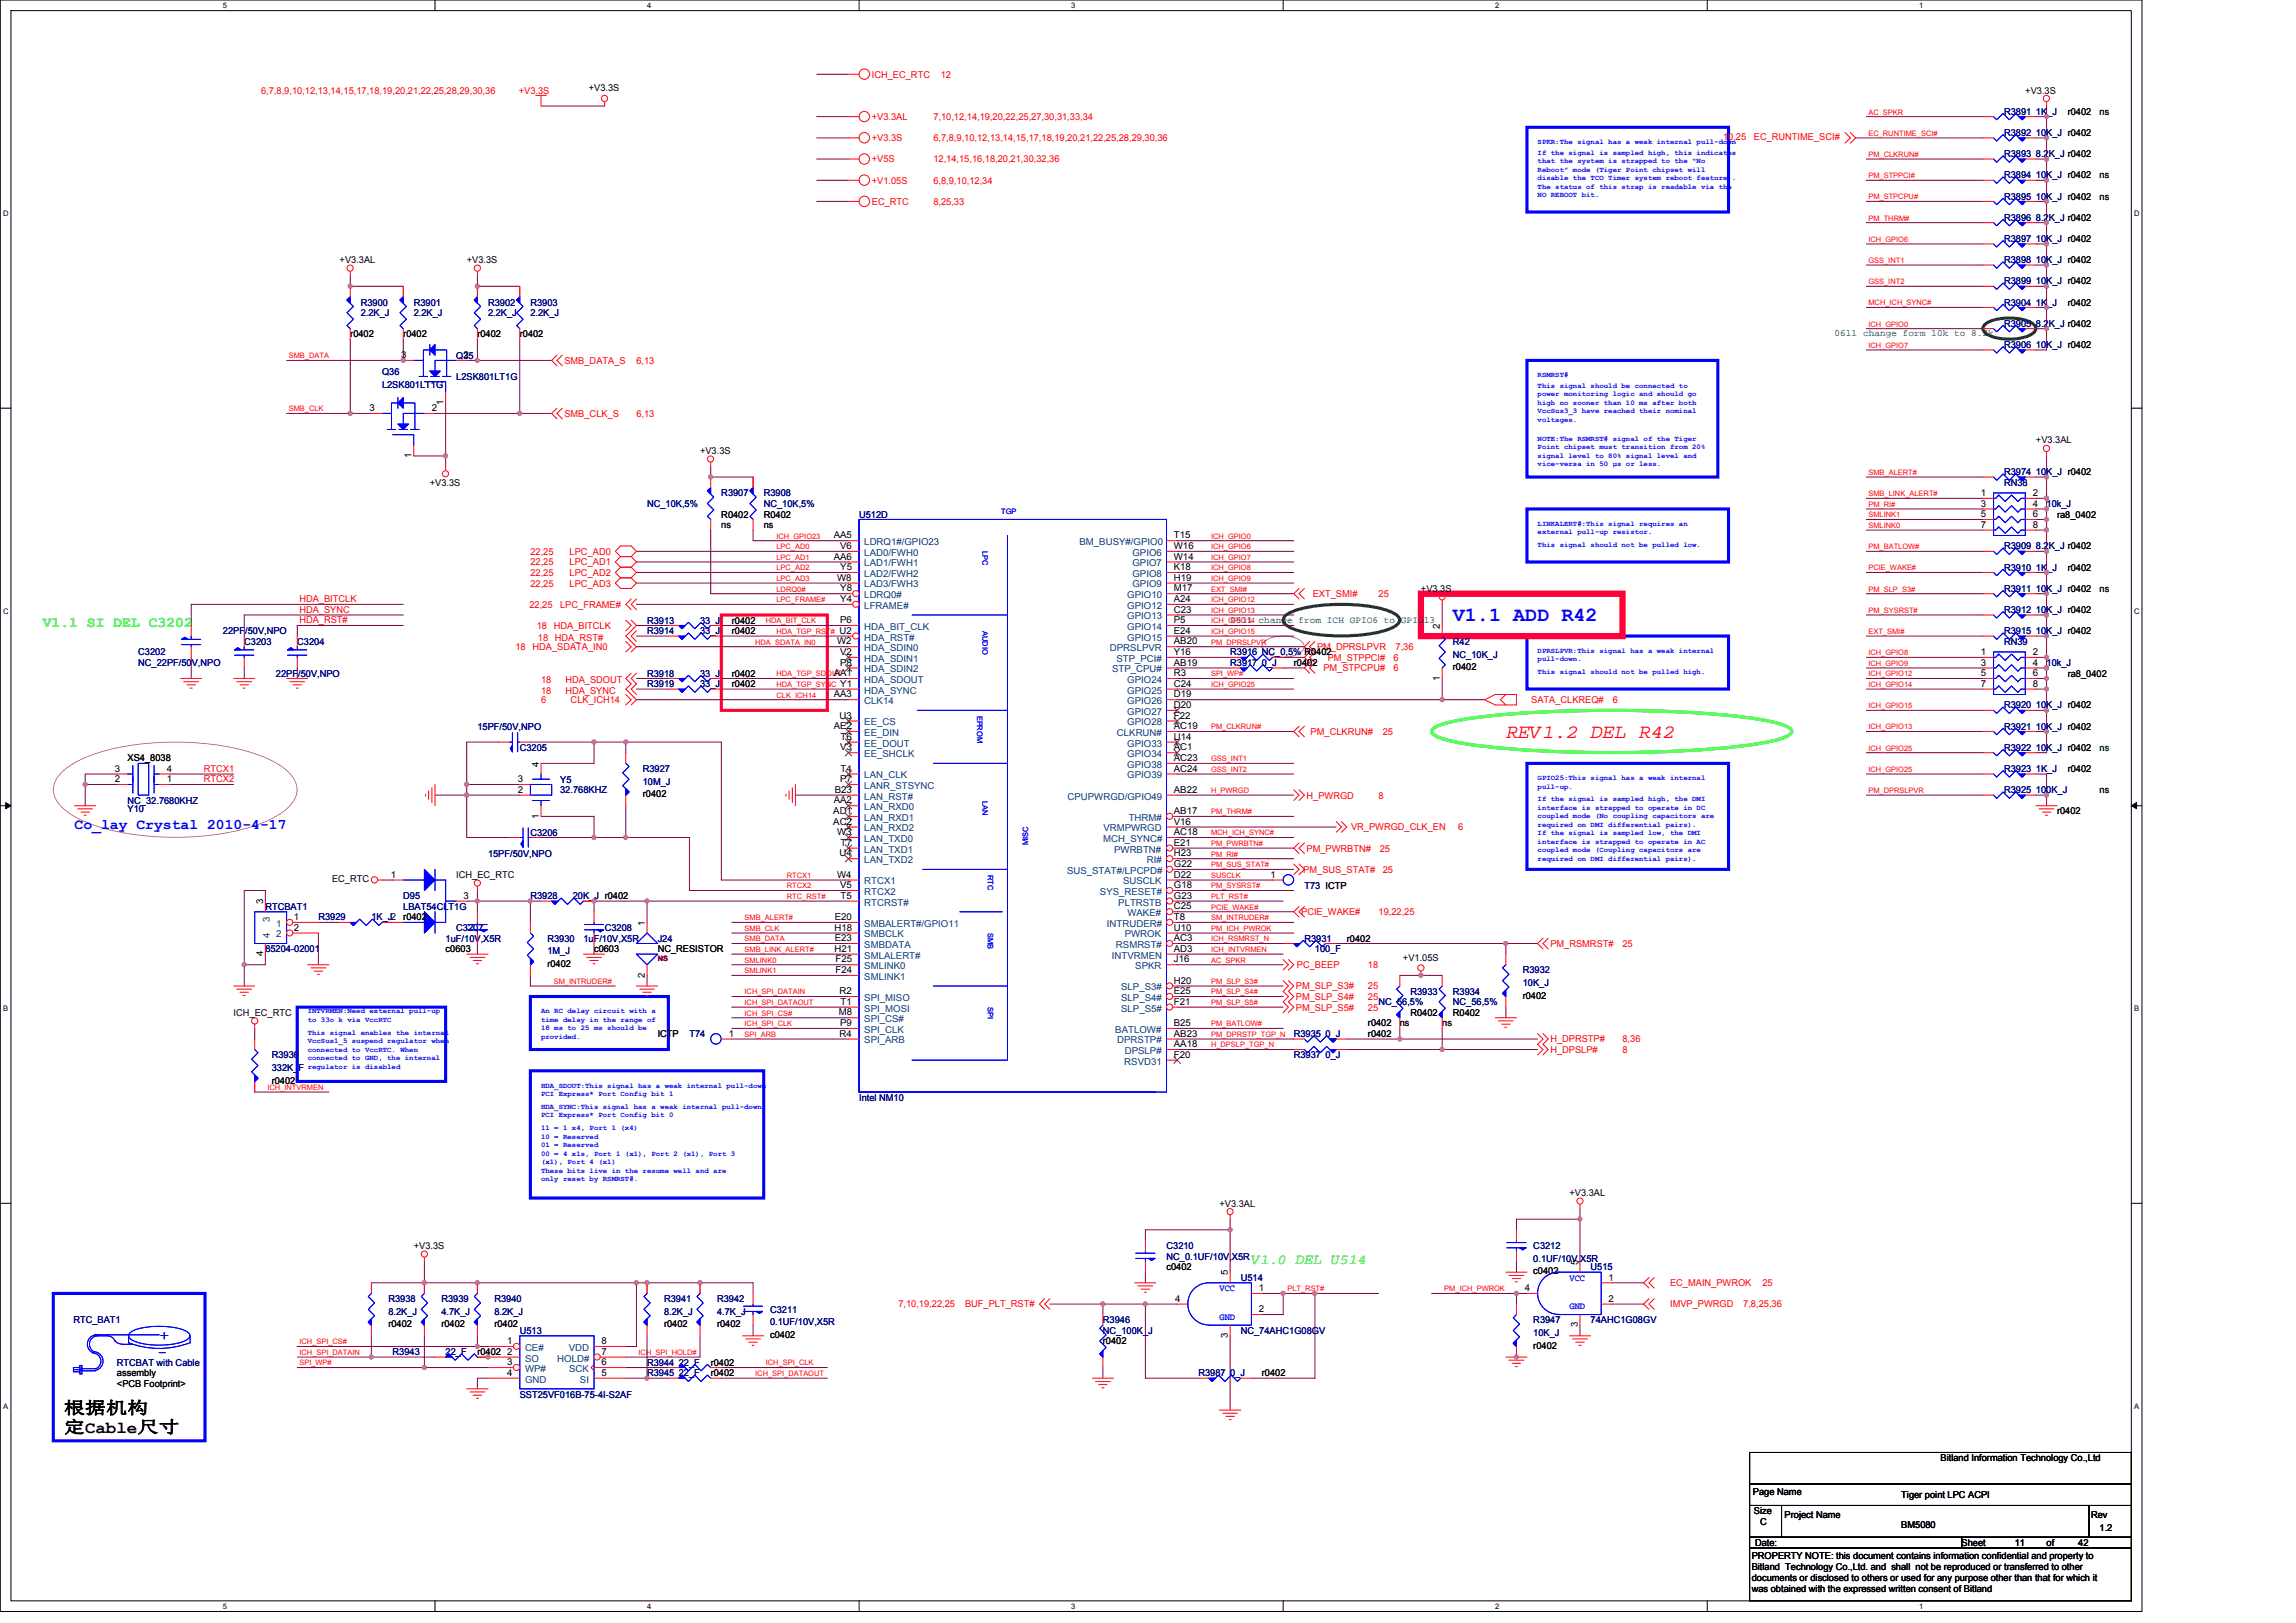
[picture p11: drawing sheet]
<svg xmlns="http://www.w3.org/2000/svg" width="297mm" height="210mm" viewBox="0 0 297 210" stroke-linecap="round" stroke-linejoin="round" font-family="sans-serif">
<defs><g id="words">
<text font-size="2.6" fill="#00f" x="188" y="80.4">V1.1 ADD R42</text>
<text font-size="2.6" fill="#f00" x="194.8" y="95.4">REV1.2 DEL R42</text>
<g font-size="2.2" fill="#00f">
<text x="20.6" y="173.3">+</text>
<text x="20.3" y="175.5">-</text>
</g>
<g font-size="2.2">
<text x="8.3" y="182.9">根据机构</text>
<text x="8.3" y="185.4">定Cable尺寸</text>
</g>
<g font-size="1.9" fill="#0f0">
<text x="5.5" y="81.2">V1.1 SI DEL C3202</text>
<text x="161.9" y="163.5">V1.0 DEL U514</text>
</g>
<text font-size="1.9" fill="#00f" x="9.6" y="107.2">Co_lay Crystal 2010-4-17</text>
<g font-size="1.2">
<text x="76.2" y="11.8">+V3.3S</text>
<text x="262" y="12.1">+V3.3S</text>
<text x="267.5" y="14.8">r0402</text>
<text x="43.9" y="34">+V3.3AL</text>
<text x="60.4" y="34">+V3.3S</text>
<text x="267.5" y="39.5">r0402</text>
<text x="45.3" y="43.6">r0402</text>
<text x="51.9" y="46.3">3</text>
<text x="52.2" y="43.6">r0402</text>
<text x="60" y="46.3">2</text>
<text x="61.8" y="43.6">r0402</text>
<text x="67.2" y="43.6">r0402</text>
<text x="47.8" y="53.2">3</text>
<text x="55.9" y="53.2">2</text>
<text x="57.4" y="52.4" transform="rotate(-90 57.4 52.4)">1</text>
<text x="53.2" y="59.3" transform="rotate(-90 53.2 59.3)">1</text>
<text x="90.6" y="58.7">+V3.3S</text>
<text x="263.4" y="57.4">+V3.3AL</text>
<text x="55.6" y="62.8">+V3.3S</text>
<text x="256.3" y="64.2">1</text>
<text x="256.3" y="65.6">3</text>
<text x="263" y="64.2">2</text>
<text x="263" y="65.6">4</text>
<text x="93.3" y="67">R0402</text>
<text x="98.8" y="67">R0402</text>
<text x="107.9" y="69.7">AA5</text>
<text x="108.7" y="71">V6</text>
<text x="151.9" y="69.7">T15</text>
<text x="151.9" y="71">W16</text>
<text x="256.3" y="66.9">5</text>
<text x="256.3" y="68.3">7</text>
<text x="263" y="66.9">6</text>
<text x="263" y="68.3">8</text>
<text x="266.1" y="67">ra8_0402</text>
<text x="107.9" y="72.4">AA6</text>
<text x="108.3" y="75.1">W8</text>
<text x="108.7" y="73.8">Y5</text>
<text x="108.7" y="77.9">Y4</text>
<text x="108.7" y="76.5">Y8</text>
<text x="151.9" y="76.5">M17</text>
<text x="151.9" y="77.9">A24</text>
<text x="151.9" y="73.8">K18</text>
<text x="151.9" y="75.1">H19</text>
<text x="151.9" y="72.4">W14</text>
<text x="183.8" y="76.6">+V3.3S</text>
<text x="267.5" y="73.8">r0402</text>
<text x="94.7" y="82">r0402</text>
<text x="94.7" y="80.7">r0402</text>
<text x="108.3" y="83.4">W2</text>
<text x="108.6" y="82">U2</text>
<text x="108.7" y="80.6">P6</text>
<text x="151.9" y="79.3">C23</text>
<text x="151.9" y="80.6">P5</text>
<text x="151.9" y="82">E24</text>
<text x="151.9" y="83.4">AB20</text>
<text x="186.3" y="81.3" transform="rotate(-90 186.3 81.3)">2</text>
<text x="94.7" y="88.9">r0402</text>
<text x="94.7" y="87.5">r0402</text>
<text x="107.9" y="87.5">AA1</text>
<text x="108.7" y="84.8">V2</text>
<text x="108.7" y="86.1">P8</text>
<text x="108.7" y="88.9">Y1</text>
<text x="151.9" y="84.8">Y16</text>
<text x="151.9" y="86.1">AB19</text>
<text x="151.9" y="87.5">R3</text>
<text x="151.9" y="88.9">C24</text>
<text x="167.4" y="86.2">r0402</text>
<text x="186.3" y="88.1" transform="rotate(-90 186.3 88.1)">1</text>
<text x="188" y="86.7">r0402</text>
<text x="256.3" y="84.8">1</text>
<text x="256.3" y="86.1">3</text>
<text x="256.3" y="87.5">5</text>
<text x="256.3" y="88.9">7</text>
<text x="263" y="84.8">2</text>
<text x="263" y="86.1">4</text>
<text x="263" y="87.5">6</text>
<text x="263" y="88.9">8</text>
<text x="267.5" y="87.5">ra8_0402</text>
<text x="107.9" y="90.2">AA3</text>
<text x="107.9" y="94.3">AE2</text>
<text x="108.6" y="93">U3</text>
<text x="108.8" y="95.7">T6</text>
<text x="151.9" y="90.2">D19</text>
<text x="151.9" y="91.6">D20</text>
<text x="151.9" y="93">F22</text>
<text x="151.9" y="95.7">U14</text>
<text x="151.9" y="94.3">AC19</text>
<text x="14.9" y="101.2">2</text>
<text x="14.9" y="99.8">3</text>
<text x="16.5" y="98.5">XS4_8038</text>
<text x="21.6" y="101.2">1</text>
<text x="21.6" y="99.8">4</text>
<text x="67" y="101.2">3</text>
<text x="69.7" y="99.2" transform="rotate(-90 69.7 99.2)">4</text>
<text x="108.7" y="97.1">V3</text>
<text x="108.7" y="101.2">P7</text>
<text x="108.8" y="99.8">T4</text>
<text x="151.9" y="97.1">AC1</text>
<text x="151.9" y="98.5">AC23</text>
<text x="151.9" y="99.8">AC24</text>
<text x="267.5" y="99.9">r0402</text>
<text x="67" y="102.6">2</text>
<text x="69.7" y="105.9" transform="rotate(-90 69.7 105.9)">1</text>
<text x="83.2" y="103.2">r0402</text>
<text x="107.8" y="105.3">AD1</text>
<text x="107.8" y="106.7">AC2</text>
<text x="107.9" y="103.9">AA2</text>
<text x="108" y="102.6">B23</text>
<text x="151.9" y="106.7">V16</text>
<text x="151.9" y="105.3">AB17</text>
<text x="151.9" y="102.6">AB22</text>
<text x="266.1" y="105.4">r0402</text>
<text x="50.5" y="113.6">1</text>
<text x="59" y="113.6">ICH_EC_RTC</text>
<text x="108.3" y="108.1">W3</text>
<text x="108.3" y="113.6">W4</text>
<text x="108.6" y="110.8">U4</text>
<text x="108.8" y="109.4">T7</text>
<text x="151.9" y="112.2">G22</text>
<text x="151.9" y="109.4">E21</text>
<text x="151.9" y="110.8">H23</text>
<text x="151.9" y="108.1">AC18</text>
<text x="151.9" y="113.6">D22</text>
<text x="164.4" y="113.6">1</text>
<text x="34" y="117" transform="rotate(-90 34 117)">3</text>
<text x="38" y="119">1</text>
<text x="43" y="114.2">EC_RTC</text>
<text x="52.2" y="119.1">r0402</text>
<text x="60" y="116.3">3</text>
<text x="83.4" y="119.8" transform="rotate(-90 83.4 119.8)">1</text>
<text x="108" y="119">E20</text>
<text x="108.7" y="114.9">V5</text>
<text x="108.8" y="116.3">T5</text>
<text x="151.9" y="119">T8</text>
<text x="151.9" y="116.3">G23</text>
<text x="151.9" y="114.9">G18</text>
<text x="151.9" y="117.7">C25</text>
<text x="34" y="123.7" transform="rotate(-90 34 123.7)">4</text>
<text x="38" y="120.4">2</text>
<text x="57.7" y="123.2">c0603</text>
<text x="70.8" y="125.1">r0402</text>
<text x="76.9" y="123.2">c0603</text>
<text x="85.1" y="123.2">NC_RESISTOR</text>
<text x="107.9" y="120.4">H18</text>
<text x="107.9" y="123.1">H21</text>
<text x="108" y="121.8">E23</text>
<text x="108.1" y="124.5">F25</text>
<text x="108.1" y="125.9">F24</text>
<text x="151.9" y="123.1">AD3</text>
<text x="151.9" y="120.4">U10</text>
<text x="151.9" y="121.8">AC3</text>
<text x="151.9" y="124.5">J16</text>
<text x="174.2" y="121.8">r0402</text>
<text x="181.5" y="124.3">+V1.05S</text>
<text x="30.2" y="131.4">ICH_EC_RTC</text>
<text x="83.4" y="126.5" transform="rotate(-90 83.4 126.5)">2</text>
<text x="108.5" y="131.4">M8</text>
<text x="108.6" y="128.6">R2</text>
<text x="108.8" y="130">T1</text>
<text x="151.9" y="127.3">H20</text>
<text x="151.9" y="128.6">E25</text>
<text x="151.9" y="130">F21</text>
<text x="182.5" y="131.4">R0402</text>
<text x="188" y="131.4">R0402</text>
<text x="197" y="129.2">r0402</text>
<text x="85.1" y="134.2">ICTP</text>
<text x="94.3" y="134.1">1</text>
<text x="108.6" y="134.1">R4</text>
<text x="108.7" y="132.8">P9</text>
<text x="151.9" y="136.9">F20</text>
<text x="151.9" y="135.5">AA18</text>
<text x="151.9" y="132.8">B25</text>
<text x="151.9" y="134.1">AB23</text>
<text x="177" y="134.2">r0402</text>
<text x="177" y="132.8">r0402</text>
<text x="35.2" y="140.2">r0402</text>
<text x="203" y="154.7">+V3.3AL</text>
<text x="53.5" y="161.6">+V3.3S</text>
<text x="157.8" y="156.1">+V3.3AL</text>
<text x="150.9" y="164.3">c0402</text>
<text x="158.9" y="165" transform="rotate(-90 158.9 165)">5</text>
<text x="162.9" y="167">1</text>
<text x="197.3" y="167">4</text>
<text x="198.4" y="164.9">c0402</text>
<text x="204.1" y="163.6" transform="rotate(-90 204.1 163.6)">5</text>
<text x="208.1" y="165.7">1</text>
<text x="50.2" y="171.7">r0402</text>
<text x="57.1" y="171.7">r0402</text>
<text x="64" y="171.7">r0402</text>
<text x="65.6" y="173.9">1</text>
<text x="77.8" y="173.9">8</text>
<text x="85.9" y="171.7">r0402</text>
<text x="92.8" y="171.7">r0402</text>
<text x="99.6" y="173.1">c0402</text>
<text x="142.7" y="173.9">r0402</text>
<text x="152" y="168.4">4</text>
<text x="158.9" y="173.1" transform="rotate(-90 158.9 173.1)">3</text>
<text x="162.9" y="169.8">2</text>
<text x="204.1" y="171.7" transform="rotate(-90 204.1 171.7)">3</text>
<text x="208.1" y="168.4">2</text>
<text x="15.1" y="178.1">assembly</text>
<text x="15.1" y="179.4">&lt;PCB Footprint&gt;</text>
<text x="61.8" y="175.3">r0402</text>
<text x="65.6" y="175.3">2</text>
<text x="65.6" y="176.6">3</text>
<text x="65.6" y="178">4</text>
<text x="77.8" y="176.6">6</text>
<text x="77.8" y="178">5</text>
<text x="77.8" y="175.3">7</text>
<text x="91.9" y="178.1">r0402</text>
<text x="91.9" y="176.7">r0402</text>
<text x="163.3" y="178.1">r0402</text>
<text x="198.4" y="174.5">r0402</text>
<text x="251.1" y="189">Bitland Information Technology Co.,Ltd</text>
<text x="226.8" y="193.4">Page Name</text>
<text x="226.9" y="195.9">Size</text>
<text x="227.7" y="197.3">C</text>
<text x="230.9" y="196.4">Project Name</text>
<text x="246" y="197.7">BM5080</text>
<text x="246" y="193.8">Tiger point LPC ACPI</text>
<text x="270.5" y="196.4">Rev</text>
<text x="226.6" y="201.7">PROPERTY NOTE: this document contains information confidential and property to</text>
<text x="226.6" y="203.1">Bitland Technology Co.,Ltd. and shall not be reproduced or transferred to other</text>
<text x="227.1" y="200">Date:</text>
<text x="253.8" y="200">Sheet</text>
<text x="260.6" y="200">11</text>
<text x="264.8" y="200">of</text>
<text x="268.9" y="200">42</text>
<text x="271.6" y="198.1">1.2</text>
<text x="226.6" y="204.5">documents or disclosed to others or used for any purpose other than that for which it</text>
<text x="226.6" y="206">was obtained with the expressed written consent of Bitland</text>
</g>
<g font-size="1.2" fill="#f00">
<text x="112.8" y="10">ICH_EC_RTC</text>
<text x="121.7" y="10">12</text>
<text x="33.8" y="12.1">6,7,8,9,10,12,13,14,15,17,18,19,20,21,22,25,28,29,30,36</text>
<text x="67.1" y="12.1">+V3.3S</text>
<text x="112.8" y="15.5">+V3.3AL</text>
<text x="120.8" y="15.5">7,10,12,14,19,20,22,25,27,30,31,33,34</text>
<text x="112.8" y="18.3">+V3.3S</text>
<text x="112.8" y="21">+V5S</text>
<text x="112.8" y="23.7">+V1.05S</text>
<text x="120.8" y="23.7">6,8,9,10,12,34</text>
<text x="120.8" y="18.3">6,7,8,9,10,12,13,14,15,17,18,19,20,21,22,25,28,29,30,36</text>
<text x="120.8" y="21">12,14,15,16,18,20,21,30,32,36</text>
<text x="222.9" y="18.1">10,25</text>
<text x="226.9" y="18.1">EC_RUNTIME_SCI#</text>
<text x="112.8" y="26.5">EC_RTC</text>
<text x="120.8" y="26.5">8,25,33</text>
<text x="73" y="47.1">SMB_DATA_S</text>
<text x="82.3" y="47.1">6,13</text>
<text x="73" y="53.9">SMB_CLK_S</text>
<text x="82.3" y="53.9">6,13</text>
<text x="68.6" y="71.8">22,25</text>
<text x="73.7" y="71.8">LPC_AD0</text>
<text x="38.7" y="77.9">HDA_BITCLK</text>
<text x="68.6" y="75.9">22,25</text>
<text x="68.6" y="73.1">22,25</text>
<text x="68.6" y="74.5">22,25</text>
<text x="73.7" y="75.9">LPC_AD3</text>
<text x="73.7" y="73.1">LPC_AD1</text>
<text x="73.7" y="74.5">LPC_AD2</text>
<text x="169.8" y="77.3">EXT_SMI#</text>
<text x="178.3" y="77.3">25</text>
<text x="38.7" y="80.6">HDA_RST#</text>
<text x="38.7" y="79.3">HDA_SYNC</text>
<text x="68.5" y="78.6">22,25</text>
<text x="69.4" y="81.4">18</text>
<text x="69.6" y="82.9">18 HDA_RST#</text>
<text x="71.6" y="81.4">HDA_BITCLK</text>
<text x="72.5" y="78.6">LPC_FRAME#</text>
<text x="66.7" y="84.1">18</text>
<text x="68.9" y="84.1">HDA_SDATA_IN0</text>
<text x="70" y="89.7">18</text>
<text x="70" y="88.3">18</text>
<text x="73.1" y="89.7">HDA_SYNC</text>
<text x="73.1" y="88.3">HDA_SDOUT</text>
<text x="170.4" y="84.1">PM_DPRSLPVR</text>
<text x="171.2" y="86.8">PM_STPCPU#</text>
<text x="171.8" y="85.5">PM_STPPCI#</text>
<text x="180.3" y="86.8">6</text>
<text x="180.3" y="85.5">6</text>
<text x="180.5" y="84.1">7,36</text>
<text x="70" y="91">6</text>
<text x="73.8" y="91">CLK_ICH14</text>
<text x="169.6" y="95.1">PM_CLKRUN#</text>
<text x="178.9" y="95.1">25</text>
<text x="198.1" y="91">SATA_CLKREQ#</text>
<text x="208.7" y="91">6</text>
<text x="26.4" y="99.9">RTCX1</text>
<text x="26.4" y="101.2">RTCX2</text>
<text x="169" y="103.3">H_PWRGD</text>
<text x="174.8" y="107.4">VR_PWRGD_CLK_EN</text>
<text x="178.3" y="103.3">8</text>
<text x="188.6" y="107.4">6</text>
<text x="168.6" y="112.9">PM_SUS_STAT#</text>
<text x="169" y="110.2">PM_PWRBTN#</text>
<text x="178.5" y="110.2">25</text>
<text x="178.9" y="112.9">25</text>
<text x="168.3" y="118.4">PCIE_WAKE#</text>
<text x="178.3" y="118.4">19,22,25</text>
<text x="167.8" y="125.3">PC_BEEP</text>
<text x="177" y="125.3">18</text>
<text x="200.6" y="122.5">PM_RSMRST#</text>
<text x="209.9" y="122.5">25</text>
<text x="167.7" y="129.4">PM_SLP_S4#</text>
<text x="167.7" y="128">PM_SLP_S3#</text>
<text x="167.7" y="130.7">PM_SLP_S5#</text>
<text x="177" y="129.4">25</text>
<text x="177" y="128">25</text>
<text x="177" y="130.7">25</text>
<text x="200.6" y="136.2">H_DPSLP#</text>
<text x="200.6" y="134.9">H_DPRSTP#</text>
<text x="209.9" y="136.2">8</text>
<text x="209.9" y="134.9">8,36</text>
<text x="216.1" y="166.4">EC_MAIN_PWROK</text>
<text x="228" y="166.4">25</text>
<text x="116.2" y="169.1">7,10,19,22,25</text>
<text x="124.9" y="169.1">BUF_PLT_RST#</text>
<text x="216.1" y="169.1">IMVP_PWRGD</text>
<text x="225.5" y="169.1">7,8,25,36</text>
</g>
<g font-size="1.2" fill="#000080">
<text x="259.3" y="14.8">R3891 1K_J</text>
<text x="259.3" y="17.6">R3892 10K_J r0402</text>
<text x="259.3" y="23.1">R3894 10K_J r0402</text>
<text x="259.3" y="20.3">R3893 8.2K_J r0402</text>
<text x="259.3" y="28.6">R3896 8.2K_J r0402</text>
<text x="259.3" y="25.8">R3895 10K_J r0402</text>
<text x="259.3" y="34">R3898 10K_J r0402</text>
<text x="259.3" y="31.3">R3897 10K_J r0402</text>
<text x="46.7" y="39.5">R3900</text>
<text x="46.7" y="40.9">2.2K_J</text>
<text x="53.5" y="39.5">R3901</text>
<text x="53.5" y="40.9">2.2K_J</text>
<text x="63.1" y="39.5">R3902</text>
<text x="63.1" y="40.9">2.2K_J</text>
<text x="68.6" y="39.5">R3903</text>
<text x="68.6" y="40.9">2.2K_J</text>
<text x="259.3" y="39.5">R3904 1K_J</text>
<text x="259.3" y="36.8">R3899 10K_J r0402</text>
<text x="59" y="46.4">Q35</text>
<text x="259.3" y="42.3">R3905 8.2K_J r0402</text>
<text x="259.3" y="45">R3906 10K_J r0402</text>
<text x="49.4" y="48.6">Q36</text>
<text x="49.4" y="50.2">L2SK801LT1G</text>
<text x="59" y="49.1">L2SK801LT1G</text>
<text x="83.7" y="65.6">NC_10K,5%</text>
<text x="93.3" y="64.2">R3907</text>
<text x="98.8" y="64.2">R3908</text>
<text x="98.8" y="65.6">NC_10K,5%</text>
<text x="259.3" y="62.8">RN38</text>
<text x="259.3" y="61.5">R3974 10K_J r0402</text>
<text x="264.8" y="65.6">10k_J</text>
<text x="111.1" y="67">U512D</text>
<text x="259.3" y="71.1">R3909 8.2K_J r0402</text>
<text x="259.3" y="73.8">R3910 1K_J</text>
<text x="259.3" y="76.6">R3911 10K_J r0402</text>
<text x="28.8" y="82">22PF/50V,NPO</text>
<text x="31.6" y="83.4">C3203</text>
<text x="38.5" y="83.4">C3204</text>
<text x="83.7" y="82">R3914</text>
<text x="83.7" y="80.7">R3913</text>
<text x="90.6" y="82">33_J</text>
<text x="90.6" y="80.7">33_J</text>
<text x="188" y="83.4">R42</text>
<text x="259.3" y="82">R3915 10K_J r0402</text>
<text x="259.3" y="79.3">R3912 10K_J r0402</text>
<text x="259.3" y="83.4">RN39</text>
<text x="17.9" y="84.8">C3202</text>
<text x="17.9" y="86.2">NC_22PF/50V,NPO</text>
<text x="35.7" y="87.5">22PF/50V,NPO</text>
<text x="83.7" y="88.9">R3919</text>
<text x="83.7" y="87.5">R3918</text>
<text x="90.6" y="88.9">33_J</text>
<text x="90.6" y="87.5">33_J</text>
<text x="159.1" y="86.2">R3917 0_J</text>
<text x="159.1" y="84.8">R3916 NC_0,5% R0402</text>
<text x="188" y="85.1">NC_10K_J</text>
<text x="264.8" y="86.2">10k_J</text>
<text x="61.8" y="94.4">15PF/50V,NPO</text>
<text x="259.3" y="91.7">R3920 10K_J r0402</text>
<text x="259.3" y="94.4">R3921 10K_J r0402</text>
<text x="67.2" y="97.1">C3205</text>
<text x="72.5" y="101.3">Y5</text>
<text x="83.2" y="99.9">R3927</text>
<text x="83.2" y="101.5">10M_J</text>
<text x="259.3" y="97.1">R3922 10K_J r0402</text>
<text x="259.3" y="99.9">R3923 1K_J</text>
<text x="16.5" y="105.1">Y10</text>
<text x="16.5" y="104">NC_32.7680KHZ</text>
<text x="72.5" y="102.6">32.768KHZ</text>
<text x="259.3" y="102.6">R3925 100K_J</text>
<text x="63.1" y="110.8">15PF/50V,NPO</text>
<text x="68.6" y="108.1">C3206</text>
<text x="34.3" y="117.7">RTCBAT1</text>
<text x="41.2" y="119.1">R3929</text>
<text x="48" y="119.1">1K_J2</text>
<text x="52.2" y="116.3">D95</text>
<text x="52.2" y="117.7">LBAT54CLT1G</text>
<text x="68.6" y="116.3">R3928</text>
<text x="74.1" y="116.3">20K_J r0402</text>
<text x="168.8" y="115">T73 ICTP</text>
<text x="34.3" y="123.2">85204-02001</text>
<text x="57.7" y="121.8">1uF/10V,X5R</text>
<text x="59" y="120.5">C3207</text>
<text x="70.8" y="121.8">R3930</text>
<text x="70.8" y="123.5">1M_J</text>
<text x="75.5" y="121.8">1uF/10V,X5R</text>
<text x="78.2" y="120.5">C3208</text>
<text x="85.1" y="121.8">J24</text>
<text x="168.8" y="121.8">R3931</text>
<text x="170.1" y="123.2">100_F</text>
<text x="197" y="125.9">R3932</text>
<text x="178.3" y="130">NC_56,5%</text>
<text x="182.5" y="128.7">R3933</text>
<text x="188" y="128.7">R3934</text>
<text x="188" y="130">NC_56,5%</text>
<text x="197" y="127.6">10K_J</text>
<text x="35.2" y="136.9">R3936</text>
<text x="89.2" y="134.2">T74</text>
<text x="167.4" y="136.9">R3937 0_J</text>
<text x="167.4" y="134.2">R3935 0_J</text>
<text x="35.2" y="138.6">332K_F</text>
<text x="111.1" y="142.4">Intel NM10</text>
<text x="150.9" y="161.6">C3210</text>
<text x="198.4" y="161.6">C3212</text>
<text x="150.9" y="163">NC_0.1UF/10V,X5R</text>
<text x="160.5" y="165.7">U514</text>
<text x="198.4" y="163.3">0.1UF/10V,X5R</text>
<text x="205.8" y="164.3">U515</text>
<text x="9.5" y="171.2">RTC_BAT1</text>
<text x="50.2" y="168.5">R3938</text>
<text x="50.2" y="170.1">8.2K_J</text>
<text x="57.1" y="168.5">R3939</text>
<text x="57.1" y="170.1">4.7K_J</text>
<text x="64" y="168.5">R3940</text>
<text x="64" y="170.1">8.2K_J</text>
<text x="67.2" y="172.6">U513</text>
<text x="85.9" y="168.5">R3941</text>
<text x="85.9" y="170.1">8.2K_J</text>
<text x="92.8" y="168.5">R3942</text>
<text x="92.8" y="170.1">4.7K_J</text>
<text x="99.6" y="169.8">C3211</text>
<text x="99.6" y="171.5">0.1UF/10V,X5R</text>
<text x="142.7" y="171.2">R3946</text>
<text x="142.7" y="172.6">NC_100K_J</text>
<text x="160.5" y="172.6">NC_74AHC1G08GV</text>
<text x="198.4" y="171.2">R3947</text>
<text x="198.4" y="172.8">10K_J</text>
<text x="205.8" y="171.2">74AHC1G08GV</text>
<text x="15.1" y="176.7">RTCBAT with Cable</text>
<text x="50.8" y="175.3">R3943</text>
<text x="57.7" y="175.3">22_F</text>
<text x="83.7" y="178.1">R3945 22_F</text>
<text x="83.7" y="176.7">R3944 22_F</text>
<text x="155" y="178.1">R3987 0_J</text>
<text x="67.2" y="180.8">SST25VF016B-75-4I-S2AF</text>
</g>
<g font-size="1.2" fill="#004000">
<text x="271.6" y="14.8">ns</text>
<text x="271.6" y="23.1">ns</text>
<text x="271.6" y="25.8">ns</text>
<text x="93.3" y="68.3">ns</text>
<text x="98.8" y="68.3">ns</text>
<text x="271.6" y="76.6">ns</text>
<text x="271.6" y="102.6">ns</text>
<text x="181.1" y="132.8">ns</text>
<text x="186.6" y="132.8">ns</text>
</g>
<g font-size="1.2" fill="#008000">
<text x="237.3" y="43.5">0611 change form 10k to 8.2k</text>
<text x="159.1" y="80.5">0611 change from ICH GPIO6 to GPIO13</text>
<text x="271.6" y="97.1">ns</text>
</g>
<g font-size="1.2" fill="#004080">
<text x="111.8" y="70.5">LDRQ1#/GPIO23</text>
<text x="111.8" y="71.9">LAD0/FWH0</text>
<text x="139.7" y="70.5">BM_BUSY#/GPIO0</text>
<text x="146.5" y="71.9">GPIO6</text>
<text x="111.8" y="73.3">LAD1/FWH1</text>
<text x="111.8" y="74.6">LAD2/FWH2</text>
<text x="111.8" y="76">LAD3/FWH3</text>
<text x="111.8" y="77.4">LDRQ0#</text>
<text x="145.8" y="77.4">GPIO10</text>
<text x="146.5" y="74.6">GPIO8</text>
<text x="146.5" y="76">GPIO9</text>
<text x="146.5" y="73.3">GPIO7</text>
<text x="111.8" y="78.8">LFRAME#</text>
<text x="111.8" y="82.9">HDA_RST#</text>
<text x="111.8" y="81.5">HDA_BIT_CLK</text>
<text x="145.8" y="78.8">GPIO12</text>
<text x="145.8" y="80.1">GPIO13</text>
<text x="145.8" y="81.5">GPIO14</text>
<text x="145.8" y="82.9">GPIO15</text>
<text x="111.8" y="84.2">HDA_SDIN0</text>
<text x="111.8" y="85.6">HDA_SDIN1</text>
<text x="111.8" y="87">HDA_SDIN2</text>
<text x="111.8" y="88.3">HDA_SDOUT</text>
<text x="111.8" y="89.7">HDA_SYNC</text>
<text x="143.6" y="84.2">DPRSLPVR</text>
<text x="143.9" y="87">STP_CPU#</text>
<text x="144.4" y="85.6">STP_PCI#</text>
<text x="145.8" y="88.3">GPIO24</text>
<text x="145.8" y="89.7">GPIO25</text>
<text x="111.8" y="91.1">CLK14</text>
<text x="111.8" y="93.9">EE_CS</text>
<text x="111.8" y="95.2">EE_DIN</text>
<text x="144.5" y="95.2">CLKRUN#</text>
<text x="145.8" y="91.1">GPIO26</text>
<text x="145.8" y="92.5">GPIO27</text>
<text x="145.8" y="93.9">GPIO28</text>
<text x="111.8" y="96.6">EE_DOUT</text>
<text x="111.8" y="98">EE_SHCLK</text>
<text x="111.8" y="100.7">LAN_CLK</text>
<text x="145.8" y="96.6">GPIO33</text>
<text x="145.8" y="98">GPIO34</text>
<text x="145.8" y="99.3">GPIO38</text>
<text x="145.8" y="100.7">GPIO39</text>
<text x="111.8" y="102.1">LANR_STSYNC</text>
<text x="111.8" y="103.4">LAN_RST#</text>
<text x="111.8" y="104.8">LAN_RXD0</text>
<text x="111.8" y="106.2">LAN_RXD1</text>
<text x="111.8" y="107.6">LAN_RXD2</text>
<text x="138.1" y="103.4">CPUPWRGD/GPIO49</text>
<text x="142.7" y="107.6">VRMPWRGD</text>
<text x="146" y="106.2">THRM#</text>
<text x="111.8" y="108.9">LAN_TXD0</text>
<text x="111.8" y="110.3">LAN_TXD1</text>
<text x="111.8" y="111.7">LAN_TXD2</text>
<text x="138" y="113.1">SUS_STAT#/LPCPD#</text>
<text x="142.7" y="108.9">MCH_SYNC#</text>
<text x="144.1" y="110.3">PWRBTN#</text>
<text x="148.4" y="111.7">RI#</text>
<text x="34.9" y="119.3" transform="rotate(-90 34.9 119.3)">3</text>
<text x="35.7" y="119.9">1</text>
<text x="111.8" y="114.4">RTCX1</text>
<text x="111.8" y="115.8">RTCX2</text>
<text x="111.8" y="117.2">RTCRST#</text>
<text x="111.8" y="119.9">SMBALERT#/GPIO11</text>
<text x="142.3" y="115.8">SYS_RESET#</text>
<text x="143.2" y="119.9">INTRUDER#</text>
<text x="144.7" y="117.2">PLTRSTB</text>
<text x="145.3" y="114.4">SUSCLK</text>
<text x="145.9" y="118.5">WAKE#</text>
<text x="34.9" y="121.4" transform="rotate(-90 34.9 121.4)">4</text>
<text x="35.7" y="121.3">2</text>
<text x="111.8" y="121.3">SMBCLK</text>
<text x="111.8" y="122.6">SMBDATA</text>
<text x="111.8" y="124">SMLALERT#</text>
<text x="111.8" y="125.4">SMLINK0</text>
<text x="143.8" y="124">INTVRMEN</text>
<text x="144.4" y="122.6">RSMRST#</text>
<text x="145.5" y="121.3">PWROK</text>
<text x="146.9" y="125.4">SPKR</text>
<text x="111.8" y="126.8">SMLINK1</text>
<text x="111.8" y="129.5">SPI_MISO</text>
<text x="111.8" y="130.9">SPI_MOSI</text>
<text x="145.1" y="128.1">SLP_S3#</text>
<text x="145.1" y="129.5">SLP_S4#</text>
<text x="145.1" y="130.9">SLP_S5#</text>
<text x="111.8" y="132.2">SPI_CS#</text>
<text x="111.8" y="133.6">SPI_CLK</text>
<text x="111.8" y="135">SPI_ARB</text>
<text x="144.3" y="133.6">BATLOW#</text>
<text x="144.5" y="135">DPRSTP#</text>
<text x="145.5" y="137.7">RSVD31</text>
<text x="145.5" y="136.4">DPSLP#</text>
<text x="67.9" y="174.8">CE#</text>
<text x="67.9" y="176.1">SO</text>
<text x="67.9" y="177.5">WP#</text>
<text x="67.9" y="178.9">GND</text>
<text x="72.1" y="176.1">HOLD#</text>
<text x="73.6" y="174.8">VDD</text>
<text x="73.6" y="177.5">SCK</text>
<text x="75" y="178.9">SI</text>
</g>
<g font-size="1.2" fill="#00f">
<text x="157.8" y="167.1">VCC</text>
<text x="203" y="165.7">VCC</text>
<text x="157.8" y="170.8">GND</text>
<text x="203" y="169.4">GND</text>
</g>
<g font-size="1">
<text x="28.8" y="1">5</text>
<text x="83.7" y="1">4</text>
<text x="138.6" y="1">3</text>
<text x="193.4" y="1">2</text>
<text x="248.3" y="1">1</text>
<text x=".4" y="28">D</text>
<text x="276.1" y="28">D</text>
<text x=".4" y="79.4">C</text>
<text x="276.1" y="79.4">C</text>
<text x=".4" y="130.9">B</text>
<text x="276.1" y="130.9">B</text>
<text x=".4" y="182.3">A</text>
<text x="276.1" y="182.3">A</text>
<text x="28.8" y="208.2">5</text>
<text x="83.7" y="208.2">4</text>
<text x="138.6" y="208.2">3</text>
<text x="193.4" y="208.2">2</text>
<text x="248.3" y="208.2">1</text>
</g>
<g font-size="1" fill="#f00">
<text x="241.7" y="17.6">EC_RUNTIME_SCI#</text>
<text x="241.7" y="14.8">AC_SPKR</text>
<text x="241.7" y="23.1">PM_STPPCI#</text>
<text x="241.7" y="20.3">PM_CLKRUN#</text>
<text x="241.7" y="28.5">PM_THRM#</text>
<text x="241.7" y="25.8">PM_STPCPU#</text>
<text x="241.7" y="31.3">ICH_GPIO6</text>
<text x="241.7" y="34">GSS_INT1</text>
<text x="241.7" y="39.5">MCH_ICH_SYNC#</text>
<text x="241.7" y="36.8">GSS_INT2</text>
<text x="37.4" y="46.4">SMB_DATA</text>
<text x="241.7" y="45">ICH_GPIO7</text>
<text x="241.7" y="42.2">ICH_GPIO0</text>
<text x="37.4" y="53.2">SMB_CLK</text>
<text x="241.7" y="61.4">SMB_ALERT#</text>
<text x="241.7" y="64.2">SMB_LINK_ALERT#</text>
<text x="241.7" y="65.6">PM_RI#</text>
<text x="100.5" y="71.1">LPC_AD0</text>
<text x="100.5" y="69.7">ICH_GPIO23</text>
<text x="156.7" y="69.7">ICH_GPIO0</text>
<text x="156.7" y="71.1">ICH_GPIO6</text>
<text x="241.7" y="71.1">PM_BATLOW#</text>
<text x="241.7" y="66.9">SMLINK1</text>
<text x="241.7" y="68.3">SMLINK0</text>
<text x="100.5" y="75.2">LPC_AD3</text>
<text x="100.5" y="73.8">LPC_AD2</text>
<text x="100.5" y="72.4">LPC_AD1</text>
<text x="100.5" y="76.5">LDRQ0#</text>
<text x="100.5" y="77.9">LPC_FRAME#</text>
<text x="156.7" y="72.4">ICH_GPIO7</text>
<text x="156.7" y="76.5">EXT_SMI#</text>
<text x="156.7" y="73.8">ICH_GPIO8</text>
<text x="156.7" y="75.2">ICH_GPIO9</text>
<text x="156.7" y="77.9">ICH_GPIO12</text>
<text x="241.7" y="76.5">PM_SLP_S3#</text>
<text x="241.7" y="73.8">PCIE_WAKE#</text>
<text x="97.7" y="83.4">HDA_SDATA_IN0</text>
<text x="99.1" y="80.6">HDA_BIT_CLK</text>
<text x="100.5" y="82">HDA_TGP_RST#</text>
<text x="156.7" y="83.4">PM_DPRSLPVR</text>
<text x="156.7" y="80.6">ICH_GPIO14</text>
<text x="156.7" y="82">ICH_GPIO15</text>
<text x="156.7" y="79.3">ICH_GPIO13</text>
<text x="241.7" y="82">EXT_SMI#</text>
<text x="241.7" y="79.3">PM_SYSRST#</text>
<text x="100.5" y="88.9">HDA_TGP_SYNC</text>
<text x="100.5" y="87.5">HDA_TGP_SDOUT</text>
<text x="156.7" y="88.9">ICH_GPIO25</text>
<text x="156.7" y="87.5">SPI_WP#</text>
<text x="241.7" y="84.8">ICH_GPIO8</text>
<text x="241.7" y="86.1">ICH_GPIO9</text>
<text x="241.7" y="87.5">ICH_GPIO12</text>
<text x="241.7" y="88.9">ICH_GPIO14</text>
<text x="100.5" y="90.3">CLK_ICH14</text>
<text x="156.7" y="94.4">PM_CLKRUN#</text>
<text x="241.7" y="91.6">ICH_GPIO15</text>
<text x="241.7" y="94.4">ICH_GPIO13</text>
<text x="156.7" y="99.9">GSS_INT2</text>
<text x="156.7" y="98.5">GSS_INT1</text>
<text x="241.7" y="99.9">ICH_GPIO25</text>
<text x="241.7" y="97.1">ICH_GPIO25</text>
<text x="156.7" y="102.6">H_PWRGD</text>
<text x="156.7" y="105.3">PM_THRM#</text>
<text x="241.7" y="102.6">PM_DPRSLPVR</text>
<text x="101.8" y="113.6">RTCX1</text>
<text x="156.7" y="109.5">PM_PWRBTN#</text>
<text x="156.7" y="108.1">MCH_ICH_SYNC#</text>
<text x="156.7" y="112.2">PM_SUS_STAT#</text>
<text x="156.7" y="110.8">PM_RI#</text>
<text x="156.7" y="113.6">SUSCLK</text>
<text x="96.3" y="119.1">SMB_ALERT#</text>
<text x="101.8" y="116.3">RTC_RST#</text>
<text x="101.8" y="114.9">RTCX2</text>
<text x="156.7" y="119.1">SM_INTRUDER#</text>
<text x="156.7" y="116.3">PLT_RST#</text>
<text x="156.7" y="114.9">PM_SYSRST#</text>
<text x="156.7" y="117.7">PCIE_WAKE#</text>
<text x="96.3" y="124.5">SMLINK0</text>
<text x="96.3" y="123.2">SMB_LINK_ALERT#</text>
<text x="96.3" y="120.4">SMB_CLK</text>
<text x="96.3" y="121.8">SMB_DATA</text>
<text x="96.3" y="125.9">SMLINK1</text>
<text x="156.7" y="123.2">ICH_INTVRMEN</text>
<text x="156.7" y="124.5">AC_SPKR</text>
<text x="156.7" y="120.4">PM_ICH_PWROK</text>
<text x="156.7" y="121.8">ICH_RSMRST_N</text>
<text x="71.6" y="127.3">SM_INTRUDER#</text>
<text x="96.3" y="131.4">ICH_SPI_CS#</text>
<text x="96.3" y="128.7">ICH_SPI_DATAIN</text>
<text x="96.3" y="130">ICH_SPI_DATAOUT</text>
<text x="156.7" y="128.7">PM_SLP_S4#</text>
<text x="156.7" y="127.3">PM_SLP_S3#</text>
<text x="156.7" y="130">PM_SLP_S5#</text>
<text x="96.3" y="132.8">ICH_SPI_CLK</text>
<text x="96.3" y="134.2">SPI_ARB</text>
<text x="156.7" y="132.8">PM_BATLOW#</text>
<text x="156.7" y="134.2">PM_DPRSTP_TGP_N</text>
<text x="156.7" y="135.5">H_DPSLP_TGP_N</text>
<text x="34.6" y="141">ICH_INTVRMEN</text>
<text x="166.6" y="167.1">PLT_RST#</text>
<text x="186.9" y="167.1">PM_ICH_PWROK</text>
<text x="38.7" y="173.9">ICH_SPI_CS#</text>
<text x="38.7" y="176.7">SPI_WP#</text>
<text x="38.7" y="175.3">ICH_SPI_DATAIN</text>
<text x="82.6" y="175.3">ICH_SPI_HOLD#</text>
<text x="97.7" y="178">ICH_SPI_DATAOUT</text>
<text x="99.1" y="176.7">ICH_SPI_CLK</text>
</g>
<g font-size="1" fill="#00f">
<text x="198.9" y="18.6">SPKR:The signal has a weak internal pull-down</text>
<text x="198.9" y="20">If the signal is sampled high, this indicates</text>
<text x="198.9" y="21.1">that the system is strapped to the “No</text>
<text x="198.9" y="22.2">Reboot” mode (Tiger Point chipset will</text>
<text x="198.9" y="23.3">disable the TCO Timer system reboot feature).</text>
<text x="198.9" y="24.4">The status of this strap is readable via the</text>
<text x="198.9" y="25.5">NO REBOOT bit.</text>
<text x="198.9" y="50.2">This signal should be connected to</text>
<text x="198.9" y="51.3">power monitoring logic and should go</text>
<text x="198.9" y="52.4">high no sooner than 10 ms after both</text>
<text x="198.9" y="53.5">VccSus3_3 have reached their nominal</text>
<text x="198.9" y="48.8">RSMRST#</text>
<text x="198.9" y="54.6">voltages.</text>
<text x="198.9" y="57">NOTE:The RSMRST# signal of the Tiger</text>
<text x="198.9" y="58.1">Point chipset must transition from 20%</text>
<text x="198.9" y="59.2">signal level to 80% signal level and</text>
<text x="198.9" y="60.3">vice-versa in 50 μs or less.</text>
<text x="127.1" y="71.3" transform="rotate(90 127.1 71.3)">LPC</text>
<text x="129.5" y="66.5">TGP</text>
<text x="198.9" y="68">LINKALERT#:This signal requires an</text>
<text x="198.9" y="69.1">external pull-up resistor.</text>
<text x="198.9" y="70.8">This signal should not be pulled low.</text>
<text x="127.1" y="81.6" transform="rotate(90 127.1 81.6)">AUDIO</text>
<text x="198.9" y="87.2">This signal should not be pulled high.</text>
<text x="198.9" y="84.5">DPRSLPVR:This signal has a weak internal</text>
<text x="198.9" y="85.6">pull-down.</text>
<text x="126.4" y="92.6" transform="rotate(90 126.4 92.6)">EPROM</text>
<text x="198.9" y="100.9">GPIO25:This signal has a weak internal</text>
<text x="127.1" y="103.6" transform="rotate(90 127.1 103.6)">LAN</text>
<text x="198.9" y="102">pull-up.</text>
<text x="198.9" y="103.7">If the signal is sampled high, the DMI</text>
<text x="198.9" y="104.8">interface is strapped to operate in DC</text>
<text x="198.9" y="105.9">coupled mode (No coupling capacitors are</text>
<text x="198.9" y="107">required on DMI differential pairs).</text>
<text x="127.8" y="113.2" transform="rotate(90 127.8 113.2)">RTC</text>
<text x="133" y="109.3" transform="rotate(-90 133 109.3)">MISC</text>
<text x="198.9" y="108.1">If the signal is sampled low, the DMI</text>
<text x="198.9" y="109.2">interface is strapped to operate in AC</text>
<text x="198.9" y="110.3">coupled mode (Coupling capacitors are</text>
<text x="198.9" y="111.4">required on DMI differential pairs).</text>
<text x="127.8" y="120.7" transform="rotate(90 127.8 120.7)">SMB</text>
<text x="39.8" y="131.1">INTVRMEN:Need external pull-up</text>
<text x="70" y="131.1">An RC delay circuit with a</text>
<text x="127.8" y="130.3" transform="rotate(90 127.8 130.3)">SPI</text>
<text x="39.8" y="132.2">to 33o k via VccRTC</text>
<text x="39.8" y="133.9">This signal enables the internal</text>
<text x="39.8" y="135">VccSus1_5 suspend regulator when</text>
<text x="39.8" y="136.1">connected to VccRTC. When</text>
<text x="39.8" y="137.2">connected to GND, the internal</text>
<text x="70" y="132.2">time delay in the range of</text>
<text x="70" y="133.3">18 ms to 25 ms should be</text>
<text x="70" y="134.4">provided.</text>
<text x="39.8" y="138.3">regulator is disabled</text>
<text x="70" y="140.7">HDA_SDOUT:This signal has a weak internal pull-down</text>
<text x="70" y="141.8">PCI Express* Port Config bit 1</text>
<text x="70" y="143.4">HDA_SYNC:This signal has a weak internal pull-down</text>
<text x="70" y="144.5">PCI Express* Port Config bit 0</text>
<text x="70" y="146.2">11 = 1 x4, Port 1 (x4)</text>
<text x="70" y="147.3">10 = Reserved</text>
<text x="70" y="148.4">01 = Reserved</text>
<text x="70" y="149.5">00 = 4 x1s, Port 1 (x1), Port 2 (x1), Port 3</text>
<text x="70" y="150.6">(x1), Port 4 (x1)</text>
<text x="70" y="151.7">These bits live in the resume well and are</text>
<text x="70" y="152.8">only reset by RSMRST#.</text>
</g>
<text font-size="1" fill="#800000" x="85.1" y="124.3">NS</text>
</g></defs>
<path d="M0 0h277.1v208.5h-277.1zM1.4 1.4h274.3v205.7h-274.3z" fill="none" stroke="#000" stroke-width=".13"/>
<g fill="#fff">
<path d="M28.8 .1h.6v1.1h-.6z"/>
<path d="M28.8 207.3h.6v1.1h-.6z"/>
</g>
<path d="M56.3 0v1.4M56.3 207.1v1.4" fill="none" stroke="#000" stroke-width=".13"/>
<g fill="#fff">
<path d="M83.7 .1h.6v1.1h-.6z"/>
<path d="M83.7 207.3h.6v1.1h-.6z"/>
</g>
<path d="M111.1 0v1.4M111.1 207.1v1.4" fill="none" stroke="#000" stroke-width=".13"/>
<g fill="#fff">
<path d="M138.6 .1h.5v1.1h-.5z"/>
<path d="M138.6 207.3h.5v1.1h-.5z"/>
</g>
<path d="M166 0v1.4M166 207.1v1.4" fill="none" stroke="#000" stroke-width=".13"/>
<g fill="#fff">
<path d="M193.4 .1h.6v1.1h-.6z"/>
<path d="M193.4 207.3h.6v1.1h-.6z"/>
</g>
<path d="M220.9 0v1.4M220.9 207.1v1.4" fill="none" stroke="#000" stroke-width=".13"/>
<g fill="#fff">
<path d="M248.3 .1h.6v1.1h-.6z"/>
<path d="M248.3 207.3h.6v1.1h-.6z"/>
<path d="M.4 27.1h.7v1.1h-.7z"/>
<path d="M276.1 27.1h.7v1.1h-.7z"/>
<path d="M.4 78.5h.7v1.1h-.7z"/>
<path d="M276.1 78.5h.7v1.1h-.7z"/>
</g>
<path d="M0 52.8h1.4M275.7 52.8h1.4" fill="none" stroke="#000" stroke-width=".13"/>
<g fill="#fff">
<path d="M.4 130h.7v1.1h-.7z"/>
<path d="M276.1 130h.7v1.1h-.7z"/>
</g>
<path d="M0 104.2h1.4M275.7 104.2h1.4" fill="none" stroke="#000" stroke-width=".13"/>
<path d="M.7 103.8l.7 .4-.7 .4zM275.7 104.2l.7-.4v.8z" fill="#000" stroke="#000" stroke-width=".13"/>
<g fill="#fff">
<path d="M.4 181.4h.7v1.1h-.7z"/>
<path d="M276.1 181.4h.7v1.1h-.7z"/>
</g>
<path d="M0 155.7h1.4M275.7 155.7h1.4M226.4 187.9h49.3v4.1h-49.3zM226.4 192h49.3v2.8h-49.3zM226.4 194.8h4.1v4.1h-4.1zM226.4 198.9h27.4v1.4h-27.4zM230.5 194.8h39.8v4.1h-39.8zM253.8 198.9h21.9v1.4h-21.9zM270.3 194.8h5.4v4.1h-5.4zM226.4 200.3h49.3v6.8h-49.3z" fill="none" stroke="#000" stroke-width=".13"/>
<path d="M197.5 16.5h26.1v10.9h-26.1zM197.5 46.6h24.7v15.1h-24.7zM197.5 65.8h26.1v6.9h-26.1zM197.5 98.8h26.1v13.7h-26.1zM197.5 82.3h26.1v6.9h-26.1zM38.5 130.3h19.2v9.6h-19.2zM68.6 128.9h17.9v6.9h-17.9zM68.6 138.5h30.2v16.5h-30.2zM6.9 167.3h19.6v19.1h-19.6z" fill="none" stroke="#00f" stroke-width=".4"/>
<path d="M256.9 41.9a6.6 6.6 0 0 1 6.1 0 .7 .7 0 0 1 0 1.2 6.5 6.5 0 0 1-6.1 0 .7 .7 0 0 1 0-1.2zM166.1 79.9a4.5 4.5 0 0 1 2.6-1.2 24 24 0 0 1 10.6 .2l1.3 .6 .4 .4 .1 .3-.1 .4a4.5 4.5 0 0 1-2.6 1.2 23.6 23.6 0 0 1-10.6-.3l-1.3-.6-.4-.3-.1-.4z" fill="none" stroke="#008000" stroke-width=".4"/>
<path d="M93.3 79.6h13.7v12.3h-13.7z" fill="none" stroke="#f00" stroke-width=".4"/>
<path d="M163.6 83a4.6 4.6 0 0 1 4.8 0 .83 .83 0 0 1 0 1.3 4.5 4.5 0 0 1-4.8 0 .83 .83 0 0 1 0-1.3zM7.8 100.1a13.2 13.2 0 0 1 6.4-3.1 37.2 37.2 0 0 1 18.3 .4 12.1 12.1 0 0 1 5 2.7 2.8 2.8 0 0 1 0 4.1 13.3 13.3 0 0 1-6.4 3.2 37 37 0 0 1-18.3-.4 12.1 12.1 0 0 1-5-2.8 2.81 2.81 0 0 1 0-4.1z" fill="none" stroke="#f0f" stroke-width=".13"/>
<path d="M183.8 76.8h26.1v5.5h-26.1z" fill="none" stroke="#f00" stroke-width=".8"/>
<path d="M185.3 94.3a6.7 6.7 0 0 1 3.1-1 118.9 118.9 0 0 1 20.1-1.4 119 119 0 0 1 20.1 1.4 6.7 6.7 0 0 1 3.1 1l.1 .3-.1 .3a6.8 6.8 0 0 1-3.1 1.1 123.9 123.9 0 0 1-22.6 1.4 113.1 113.1 0 0 1-17.6-1.4 6.8 6.8 0 0 1-3.1-1.1l-.1-.3z" fill="none" stroke="#0f0" stroke-width=".4"/>
<g fill="none" stroke="#800040" stroke-width=".13">
<path d="M70 13.7h8.2M105.7 9.6h4.1M105.7 17.8h4.1M105.7 15.1h4.1M240.1 17.8h16.4M241.4 15.1h15.1M263.4 17.8h1.4M263.4 15.1h1.4M264.8 17.8v2.8M264.8 13.7v1.4M264.8 15.1v2.7M45.3 35.7v1.3h6.9v1.4"/>
<path d="M61.8 37v1.4M61.8 35.7v1.3M61.8 37h5.4v1.4M105.7 20.6h4.1M105.7 23.3h4.1M105.7 26.1h4.1M241.4 23.3h15.1M241.4 31.6h15.1M241.4 39.8h15.1M241.4 37h15.1M241.4 34.3h15.1M241.4 28.8h15.1"/>
<path d="M241.4 26.1h15.1M241.4 20.6h15.1M263.4 23.3h1.4M263.4 26.1h1.4M263.4 28.8h1.4M263.4 34.3h1.4M263.4 37h1.4M263.4 31.6h1.4M263.4 20.6h1.4M263.4 39.8h1.4M264.8 31.6v2.7M264.8 28.8v2.8"/>
<path d="M264.8 34.3v2.7M264.8 39.8v2.7M264.8 37v2.8M264.8 23.3v2.8M264.8 26.1v2.7M264.8 20.6v2.7M37.1 53.5h8.2M45.3 53.5h2.7M45.3 43.9v9.6M52.2 43.9v2.7h-15.1M53.5 59h4.2M56.3 53.5h10.9"/>
<path d="M57.7 52.1v6.9M57.7 59v1.3M60.4 46.6h1.4M61.8 43.9v2.7M61.8 46.6h9.6M67.2 43.9v9.6M67.2 53.5h4.2M241.4 45.3h15.1M241.4 42.5h15.1M263.4 42.5h1.4M264.8 59v2.7M264.8 42.5v2.8h-1.4"/>
<path d="M52.2 78.2h-27.5v2.7M52.2 79.6h-20.6v2.7M82.3 71.3h27.5M82.3 75.4h27.5M82.3 74.1h27.5M82.3 72.7h27.5M82.3 78.2h27.5M91.9 68.6v8.2h17.9M91.9 60.3v1.4h5.5v1.4M97.4 68.6v1.4h12.4M152.3 70h15.1M152.3 72.7h15.1"/>
<path d="M152.3 76.8h15.1M152.3 74.1h15.1M152.3 75.4h15.1M152.3 78.2h15.1M152.3 71.3h15.1M152.3 79.6h15.1M186.6 78.2v2.7M241.4 64.5h15.1M241.4 61.7h15.1M241.4 79.6h15.1M241.4 76.8h15.1M241.4 74.1h15.1"/>
<path d="M241.4 71.3h15.1M241.4 65.8h15.1M241.4 67.2h15.1M241.4 68.6h15.1M263.4 76.8h1.4M263.4 71.3h1.4M263.4 61.7h1.4M263.4 79.6h1.4M263.4 68.6h1.4M263.4 64.5h1.4M263.4 65.8h1.4M263.4 67.2h1.4"/>
<path d="M263.4 74.1h1.4M264.8 79.6v2.7h-1.4M264.8 65.8v1.4M264.8 68.6v2.7M264.8 64.5v1.3M264.8 61.7v2.8M264.8 76.8v2.8M264.8 71.3v2.8M264.8 74.1v2.7M264.8 67.2v1.4M24.7 85v2.8M31.6 86.4v1.4"/>
<path d="M38.5 86.4v1.4M52.2 80.9h-13.7v1.4M64.5 96h-4.1v6.9M68.6 96h8.3M76.9 96h4.1M76.9 96v2.8h-6.9M81 96v1.4M81 96h12.3v17.9h16.5M82.3 83.7h27.5M82.3 90.5h27.5M82.3 80.9h4.2M82.3 87.8h4.2"/>
<path d="M82.3 82.3h4.2M82.3 89.2h4.2M93.3 82.3h16.5M93.3 89.2h16.5M93.3 87.8h16.5M93.3 80.9h16.5M152.3 87.8h15.1M152.3 85h6.8M152.3 90.5h34.3M152.3 83.7h16.5M152.3 98.8h15.1M152.3 94.6h15.1"/>
<path d="M152.3 80.9h15.1M152.3 82.3h15.1M152.3 89.2h15.1M152.3 86.4h6.8M166 85h2.8M166 86.4h2.8M186.6 87.8v2.7M186.6 90.5h5.5M241.4 82.3h15.1M241.4 85h15.1M241.4 86.4h15.1M241.4 87.8h15.1"/>
<path d="M241.4 89.2h15.1M241.4 91.9h15.1M241.4 94.6h15.1M241.4 97.4h15.1M263.4 85h1.4M263.4 86.4h1.4M263.4 87.8h1.4M263.4 91.9h1.4M264.8 87.8v1.4h-1.4M264.8 91.9v2.7h-1.4M264.8 82.3v2.7M264.8 86.4v1.4"/>
<path d="M264.8 94.6v2.8h-1.4M264.8 85v1.4M264.8 89.2v2.7M11 101.5h4.1M11 101.5v2.7M15.1 100.1h-4.1v1.4M22 100.1h8.2M22 101.5h8.2M34.3 116.6v-1.4h-2.7v9.6M41.2 119.3h2.7M49.4 113.9h1.4M49.4 119.3h1.4"/>
<path d="M56.3 102.9h4.1M60.4 116.6h1.4M60.4 102.9v5.5h5.5M60.4 102.9h6.8M60.4 101.5h6.8M61.8 116.6v1.4M61.8 115.2v1.4M61.8 116.6h6.8M68.6 116.6v2.7M68.6 116.6h1.4M70 105.6h6.9v2.8M70 108.4h6.9"/>
<path d="M75.5 116.6h1.4M76.9 108.4h4.1M76.9 116.6v1.4M76.9 116.6h6.8M81 108.4h8.2v6.8h20.6M81 104.2v4.2M83.7 116.6h26.1M83.7 116.6v2.7M94.7 119.3h15.1M102.9 102.9h6.9M152.3 109.7h15.1M152.3 107h20.6"/>
<path d="M152.3 119.3h15.1M152.3 102.9h15.1M152.3 108.4h15.1M152.3 100.1h15.1M152.3 112.5h15.1M152.3 111.1h15.1M152.3 115.2h15.1M152.3 118h15.1M152.3 105.6h15.1M152.3 116.6h13.7M152.3 113.9h12.3M241.4 102.9h15.1"/>
<path d="M241.4 100.1h15.1M263.4 100.1h1.4v2.8M263.4 102.9h1.4M264.8 102.9v1.3M31.6 124.8v2.8M33 133.1v1.3M33 139.9v1.4h9.6M34.3 123.4v1.4h-2.7M41.2 120.7v4.1M61.8 122.1v1.3M68.6 126.2v1.4h11M76.9 122.1v1.3"/>
<path d="M83.7 126.2v1.4M94.7 124.8h15.1M94.7 123.4h15.1M94.7 120.7h15.1M94.7 122.1h15.1M94.7 126.2h15.1M94.7 131.7h15.1M94.7 128.9h15.1M94.7 130.3h15.1M94.7 133.1h15.1M94.7 134.4h15.1M152.3 134.4h15.1"/>
<path d="M152.3 135.8h15.1M152.3 123.4h13.7M152.3 128.9h13.7M152.3 127.6h13.7M152.3 130.3h13.7M152.3 133.1h13.7M152.3 124.8h13.7M152.3 122.1h13.7M152.3 120.7h15.1M172.9 122.1h21.9M174.2 135.8h12.4M174.2 134.4h6.9"/>
<path d="M181.1 133.1v1.3h17.8M186.6 135.8h12.3M186.6 126.2h-5.5M186.6 133.1v2.7M194.8 122.1v1.3M194.8 130.3v1.4M194.8 122.1h4.1M159.1 159.1h-10.9v1.4M159.1 159.1v5.5M159.1 157.7v1.4M204.4 157.7v5.5M204.4 157.7h-8.2v1.4"/>
<path d="M204.4 156.4v1.3M38.5 175.6h9.5M38.5 176.9h16.4M38.5 174.2h23.3M48 172.8v2.8M48 166h6.9M48 175.6h8.3M54.9 172.8v4.1M54.9 166h6.9v1.3M54.9 176.9h8.2M54.9 166v1.3M54.9 163.2v2.8"/>
<path d="M61.8 174.2h1.3M61.8 175.6h1.3M61.8 172.8v1.4M61.8 166h20.5M63.1 178.3h-1.3v1.4M81 178.3h2.7M81 176.9h5.5M82.3 166v8.2h-1.3M82.3 166h1.4v1.3M83.7 166h6.9M83.7 172.8v5.5M83.7 178.3h2.8"/>
<path d="M90.6 172.8v2.8h-9.6M90.6 166v1.3M90.6 166h6.8v1.3M93.3 176.9h13.7M93.3 178.3h13.7M97.4 171.5v1.3M135.8 168.7h6.9M142.7 168.7v1.4M142.7 176.9v1.4M142.7 168.7h5.5M148.2 168.7h4.1M148.2 164.6v1.4"/>
<path d="M148.2 168.7v9.6h6.8M159.1 172.8v9.6M163.3 167.3h2.7M166 167.3v2.8h-2.7M166 167.3h4.1M170.1 167.3h8.2M170.1 167.3v11h-8.2M185.2 167.3h11M196.2 174.2v1.4M196.2 167.3v1.4M196.2 163.2v1.4M196.2 167.3h1.3"/>
<path d="M204.4 171.4v1.4M208.5 166h4.1M208.5 168.7h4.1"/>
</g>
<g fill="#f0f" stroke="#f0f" stroke-width=".13">
<circle cx="91.9" cy="61.7" r=".27"/>
<circle cx="76.8" cy="96" r=".27"/>
<circle cx="80.9" cy="96" r=".27"/>
<circle cx="60.4" cy="101.5" r=".27"/>
<circle cx="80.9" cy="108.3" r=".27"/>
<circle cx="31.6" cy="124.8" r=".27"/>
<circle cx="83.7" cy="116.6" r=".27"/>
<circle cx="76.8" cy="116.6" r=".27"/>
<circle cx="194.8" cy="122.1" r=".27"/>
<circle cx="186.6" cy="135.8" r=".27"/>
<circle cx="183.8" cy="126.2" r=".27"/>
<circle cx="181.1" cy="134.4" r=".27"/>
<circle cx="159.1" cy="159.1" r=".27"/>
<circle cx="142.7" cy="168.7" r=".27"/>
<circle cx="148.2" cy="168.7" r=".27"/>
<circle cx="45.3" cy="53.5" r=".27"/>
<circle cx="61.7" cy="46.6" r=".27"/>
<circle cx="57.6" cy="59" r=".27"/>
<circle cx="45.3" cy="37" r=".27"/>
<circle cx="52.2" cy="46.6" r=".27"/>
<circle cx="61.7" cy="37" r=".27"/>
<circle cx="264.8" cy="20.6" r=".27"/>
<circle cx="264.8" cy="17.8" r=".27"/>
<circle cx="264.8" cy="34.3" r=".27"/>
<circle cx="264.8" cy="31.5" r=".27"/>
<circle cx="264.8" cy="28.8" r=".27"/>
<circle cx="264.8" cy="37" r=".27"/>
<circle cx="264.8" cy="85" r=".27"/>
<circle cx="264.8" cy="82.3" r=".27"/>
<circle cx="264.8" cy="65.8" r=".27"/>
<circle cx="264.8" cy="71.3" r=".27"/>
<circle cx="264.8" cy="68.6" r=".27"/>
<circle cx="264.8" cy="64.5" r=".27"/>
<circle cx="264.8" cy="61.7" r=".27"/>
<circle cx="264.8" cy="79.6" r=".27"/>
<circle cx="264.8" cy="76.8" r=".27"/>
<circle cx="264.8" cy="74" r=".27"/>
<circle cx="196.2" cy="167.3" r=".27"/>
<circle cx="196.2" cy="175.6" r=".27"/>
<circle cx="204.4" cy="157.7" r=".27"/>
<circle cx="67.2" cy="53.5" r=".27"/>
<circle cx="60.4" cy="102.9" r=".27"/>
<circle cx="68.6" cy="116.6" r=".27"/>
<circle cx="61.7" cy="116.6" r=".27"/>
<circle cx="82.3" cy="166" r=".27"/>
<circle cx="61.7" cy="166" r=".27"/>
<circle cx="90.6" cy="166" r=".27"/>
<circle cx="54.9" cy="176.9" r=".27"/>
<circle cx="83.7" cy="166" r=".27"/>
<circle cx="54.9" cy="166" r=".27"/>
<circle cx="61.7" cy="174.2" r=".27"/>
<circle cx="63.1" cy="175.6" r=".27"/>
<circle cx="48" cy="175.6" r=".27"/>
<circle cx="83.7" cy="178.3" r=".27"/>
<circle cx="264.8" cy="67.2" r=".27"/>
<circle cx="264.8" cy="39.8" r=".27"/>
<circle cx="264.8" cy="86.4" r=".27"/>
<circle cx="264.8" cy="94.6" r=".27"/>
<circle cx="264.8" cy="15.1" r=".27"/>
<circle cx="264.8" cy="26" r=".27"/>
<circle cx="264.8" cy="89.1" r=".27"/>
<circle cx="264.8" cy="42.5" r=".27"/>
<circle cx="264.8" cy="102.9" r=".27"/>
<circle cx="264.8" cy="91.9" r=".27"/>
<circle cx="264.8" cy="87.8" r=".27"/>
<circle cx="264.8" cy="23.3" r=".27"/>
<circle cx="76.8" cy="108.3" r=".27"/>
<circle cx="11" cy="101.5" r=".27"/>
<circle cx="170.1" cy="167.3" r=".27"/>
<circle cx="166" cy="167.3" r=".27"/>
<circle cx="186.6" cy="90.5" r=".27"/>
</g>
<g fill="none" stroke="#f00" stroke-width=".13">
<path d="M69.3 12.3h1.4M70 12.3v1.4M78.2 13.2v.5M109.8 9.6h1.3M109.8 17.8h1.3M109.8 15.1h1.3M238.7 17.1l.7 .7-.7 .7M239.4 17.1l.7 .7-.7 .7M264.8 13.2v.5M45.3 35.1v.6M52.2 37v1.4M61.8 35.1v.6"/>
<path d="M109.8 20.6h1.3M109.8 23.3h1.3M109.8 26.1h1.3M256.5 28.8h1.4M256.5 39.8h1.4M262 28.8h1.4M262 39.8h1.4M52.2 42.5v1.4M72 46l-.6 .6 .6 .7M72 52.8l-.6 .7 .6 .7M72.7 46l-.7 .6 .7 .7M72.7 52.8l-.7 .7 .7 .7"/>
<path d="M91.9 59.8v.5M256.5 42.5h1.4M256.5 45.3h1.4M262 42.5h1.4M262 45.3h1.4M264.8 58.4v.6M57.7 60.3v.6M80.3 72l-.7-.7 .7-.7h1.4l.6 .7-.6 .7M80.3 74.8l-.7 .6 .7 .7h1.4l.6-.7-.6-.6M80.3 72l-.7 .7 .7 .7M80.3 73.4l-.7 .7 .7 .7M80.3 72h1.4"/>
<path d="M80.3 74.8h1.4M80.3 73.4h1.4M81.7 77.5l-.7 .7 .7 .7M81.7 72l.6 .7-.6 .7M81.7 73.4l.6 .7-.6 .7M82.3 77.5l-.6 .7 .6 .7M91.9 61.7v1.4M91.9 67.2v1.4M168.1 76.1l-.7 .7 .7 .7M168.8 76.1l-.7 .7 .7 .7M186.6 77.6v.6M256.5 79.6h1.4"/>
<path d="M256.5 71.3h1.4M262 79.6h1.4M262 71.3h1.4M23.4 87.8h2.7M23.8 88.2h1.9M24.2 88.6h1.1M24.6 89h.3M30.2 87.8h2.8M30.6 88.2h2M31 88.6h1.1M31.5 89h.2M37.1 87.8h2.7"/>
<path d="M37.5 88.2h1.9M37.9 88.6h1.1M38.3 89h.3M81 80.2l.7 .7-.7 .7M81 83l.7 .7-.7 .6M81 89.9l.7 .6-.7 .7M81.7 87.1l-.7 .7 .7 .7-.7 .7 1.3 1.3-.6 .7M81.7 80.2l.6 .7-1.3 1.4 1.3 1.4-.6 .6M82.3 81.6l-.6 .7 .6 .7M82.3 87.1l-.6 .7 .6 .7-.6 .7 .6 .7M86.5 89.2h1.3M91.9 89.2h1.4"/>
<path d="M159.1 86.4h1.4M164.6 86.4h1.4M168.1 94l-.7 .6 .7 .7M168.8 94l-.7 .6 .7 .7M169.4 83l-.6 .7 .6 .6-.6 .7 .6 .7-.6 .7 .6 .7M170.1 83l-.7 .7 .7 .6-.7 .7 .7 .7-.7 .7 .7 .7M186.6 86.4v1.4M186.6 80.9v1.4M192.1 90.5l1.3-.6h2.8v1.3h-2.8zM194.8 89.9l-.7 .6 .7 .7M256.5 82.3h1.4M256.5 91.9h1.4"/>
<path d="M256.5 85h1.4M256.5 86.4h1.4M256.5 87.8h1.4M256.5 89.2h1.4M262 82.3h1.4M262 91.9h1.4M262 85h1.4M262 86.4h1.4M262 87.8h1.4M262 89.2h1.4M9.6 104.2h2.8M10.1 104.6h1.9"/>
<path d="M10.5 105.1h1.1M10.9 105.5h.3M48.9 113.9h.5M55.1 102.7v.3M55.5 102.3v1.1M55.9 101.9v1.9M56.3 101.5v2.7M61.8 114.7v.5M68.6 119.3v1.4M83.7 119.3v1.4M101.7 102.7v.3M102.1 102.3v1.1"/>
<path d="M102.5 101.9v1.9M102.9 101.5v2.7M167.4 102.2l.7 .7-.7 .7M167.4 111.8l.7 .7-.7 .7M168.1 102.2l.7 .7-.7 .7M168.1 111.8l.7 .7-.7 .7M168.1 109.1l-.7 .6 .7 .7M168.1 117.3l-.7 .7 .7 .6M168.8 109.1l-.7 .6 .7 .7M168.8 117.3l-.7 .7 .7 .6M172.9 106.3l.6 .7-.6 .7M173.5 106.3l.7 .7-.7 .7"/>
<path d="M256.5 102.9h1.4M262 102.9h1.4M263.4 104.2h2.7M263.8 104.6h1.9M264.2 105.1h1.1M264.6 105.5h.3M30.2 127.6h2.8M30.6 128h2M31 128.4h1.1M31.5 128.8h.2M33 132.5v.6M33 139.9v1.4"/>
<path d="M33 134.4v1.4M39.8 124.8h2.8M40.2 125.2h2M40.6 125.6h1.1M41.1 126h.2M60.4 123.4h2.7M60.8 123.9h1.9M61.2 124.3h1.1M61.6 124.7h.3M68.6 124.8v1.4M75.5 123.4h2.7M75.9 123.9h1.9"/>
<path d="M76.3 124.3h1.1M76.7 124.7h.3M82.3 127.6h2.8M82.8 128h1.9M83.2 128.4h1.1M83.6 128.8h.2M83.7 124.8v1.4M93.3 134.4h1.4M166 126.9l.7 .7-.7 .6 .7 .7-.7 .7 .7 .7-.7 .7M166 124.1l.7 .7-.7 .7M166.7 126.9l.7 .7-.7 .6 .7 .7-.7 .7 .7 .7-.7 .7M166.7 124.1l.7 .7-.7 .7"/>
<path d="M183.8 125.6v.6M193.4 131.7h2.8M193.8 132.1h2M194.3 132.5h1.1M194.7 132.9h.2M198.9 133.7l.7 .7-.7 .7 .7 .7-.7 .7M199.6 121.4l-.7 .7 .7 .7M199.6 133.7l.7 .7-.7 .7 .7 .7-.7 .7M200.3 121.4l-.7 .7 .7 .7M159.1 157.2v.5M196.2 159.1v1.4M204.4 155.8v.6"/>
<path d="M48 171.4v1.4M48 166v1.3M54.9 162.7v.5M56.3 175.6h1.4M60.4 179.7h2.7M61.8 175.6h1.3M83.7 171.4v1.4M83.7 166v1.3M96.1 172.8h2.7M96.5 173.2h1.9M96.9 173.7h1.1M97.3 174.1h.3"/>
<path d="M135.1 168l-.6 .7 .6 .7M135.8 168l-.7 .7 .7 .7M141.3 178.3h2.8M141.7 178.7h2M142.1 179.1h1.1M142.6 179.6h.2M146.8 166h2.7M147.2 166.4h1.9M147.6 166.8h1.1M148 167.2h.3M148.2 163.2v1.4M148.2 160.5v1.4"/>
<path d="M194.8 175.6h2.7M194.8 164.6h2.7M195.2 176h1.9M195.2 165h1.9M195.6 176.4h1.1M195.6 165.4h1.1M196 176.8h.3M196 165.8h.3M196.2 161.9v1.3M203 172.8h2.8M203.5 173.2h1.9M203.9 173.7h1.1"/>
<path d="M204.3 174.1h.3M213.3 168l-.7 .7 .7 .7M213.3 165.3l-.7 .7 .7 .6M214 168l-.7 .7 .7 .7M214 165.3l-.7 .7 .7 .6M60.8 180.1h1.9M61.2 180.5h1.1M61.6 180.9h.3M157.8 182.4h2.7M158.2 182.8h1.9M158.6 183.2h1.1M159 183.7h.3"/>
<circle cx="78.2" cy="12.7" r=".4"/>
<circle cx="111.8" cy="9.6" r=".68"/>
<circle cx="111.8" cy="17.8" r=".68"/>
<circle cx="111.8" cy="15.1" r=".67"/>
<circle cx="264.7" cy="12.7" r=".4"/>
<circle cx="45.3" cy="34.7" r=".4"/>
<circle cx="61.8" cy="34.7" r=".4"/>
<circle cx="111.8" cy="26.1" r=".68"/>
<circle cx="111.8" cy="23.3" r=".68"/>
<circle cx="111.8" cy="20.6" r=".68"/>
<circle cx="91.9" cy="59.4" r=".4"/>
<circle cx="264.7" cy="58" r=".4"/>
<circle cx="57.6" cy="61.3" r=".4"/>
<circle cx="186.6" cy="77.2" r=".4"/>
<circle cx="48.4" cy="113.8" r=".4"/>
<circle cx="61.8" cy="114.2" r=".4"/>
<circle cx="33" cy="132.1" r=".4"/>
<circle cx="183.8" cy="125.2" r=".4"/>
<circle cx="159.1" cy="156.8" r=".4"/>
<circle cx="204.4" cy="155.4" r=".4"/>
<circle cx="54.9" cy="162.3" r=".4"/>
</g>
<g fill="none" stroke="#00f" stroke-width=".13">
<path d="M52.2 38.4l-.5 .4 .9 .8-.9 .9 .9 .8-.9 .8 .5 .4M257.9 28.8l.4 .4 .8-.8 .9 .8 .8-.8 .8 .8 .4-.4M257.9 39.8l.4 .4 .8-.8 .9 .8 .8-.8 .8 .8 .4-.4M257.9 42.5l.4 .4 .8-.8 .9 .8 .8-.8 .8 .8 .4-.4M257.9 45.3l.4 .4 .8-.8 .9 .8 .8-.8 .8 .8 .4-.4M91.9 63.1l-.4 .4 .8 .8-.8 .9 .8 .8-.8 .8 .4 .4M257.9 79.6l.4 .4 .8-.9 .9 .9 .8-.9 .8 .9 .4-.4M257.9 71.3l.4 .4 .8-.8 .9 .8 .8-.8 .8 .8 .4-.4M87.8 89.2l.4 .4 .9-.8 .8 .8 .8-.8 .8 .8 .4-.4M160.5 86.4l.4 .4 .9-.8 .8 .8 .8-.8 .8 .8 .4-.4M186.6 82.3l.4 .4-.8 .8 .8 .8-.8 .9 .8 .8-.4 .4M257.9 82.3l.4 .4 .8-.8 .9 .8 .8-.8 .8 .8 .4-.4"/>
<path d="M257.9 91.9l.4 .4 .8-.8 .9 .8 .8-.8 .8 .8 .4-.4M257.9 85h.3l.4-.4 .8 .8 .8-.8 .9 .8 .4-.4h.5M257.9 86.4h.3l.4-.4 .8 .8 .8-.8 .9 .8 .4-.4h.5M257.9 87.8h.3l.4-.4 .8 .8 .8-.8 .9 .8 .4-.4h.5M257.9 89.2h.3l.4-.4 .8 .8 .8-.8 .9 .8 .4-.4h.5M257.9 84.3h4.1v5.6h-4.1zM258.6 84.6l-.1 .2M258.6 86l-.1 .1M258.6 87.4l-.1 .1M258.6 88.8l-.1 .1M33 118h4.1v4.1h-4.1zM257.9 102.9l.4 .4 .8-.8 .9 .8 .8-.8 .8 .8 .4-.4"/>
<path d="M33 135.8l.4 .4-.8 .8 .8 .9-.8 .8 .8 .8-.4 .4M68.6 120.7l.4 .4-.8 .8 .8 .9-.8 .8 .8 .8-.4 .4M82.3 122.1l1.4-1.4 1.4 1.4zM82.3 123.4h2.8l-1.4 1.4zM48 167.3l-.4 .4 .9 .9-.9 .8 .9 .8-.9 .8 .4 .4M57.7 175.6l.4-.4 .8 .8 .8-.8 .8 .8 .9-.8 .4 .4M83.7 167.3l-.4 .4 .8 .9-.8 .8 .8 .8-.8 .8 .4 .4M146.9 162.1h2.5M146.9 162.8h2.5h-.1M148.2 162.8v.4M148.2 161.9v.2M194.9 160.8h2.5"/>
<path d="M194.9 161.4h2.5h-.1M196.2 161.4v.5M196.2 160.5v.3"/>
<circle cx="92.6" cy="134.4" r=".68"/>
</g>
<g fill="#00f" stroke="#00f" stroke-width=".13">
<path d="M261.2 102.9h.8l-.4 .4z" fill-rule="evenodd"/>
<path d="M261.2 102.9h.8l-.4 .4z" fill-rule="evenodd"/>
<path d="M83.7 170.6v.8l-.4-.4z" fill-rule="evenodd"/>
<path d="M83.7 170.6v.8l-.4-.4z" fill-rule="evenodd"/>
<path d="M91.5 63.5l.4-.4v.8z" fill-rule="evenodd"/>
<path d="M91.5 63.5l.4-.4v.8z" fill-rule="evenodd"/>
<path d="M261.2 82.3h.8l-.4 .4z" fill-rule="evenodd"/>
<path d="M261.2 82.3h.8l-.4 .4z" fill-rule="evenodd"/>
<path d="M261.2 91.9h.8l-.4 .4z" fill-rule="evenodd"/>
<path d="M261.2 91.9h.8l-.4 .4z" fill-rule="evenodd"/>
<path d="M87.8 89.2h.8l-.4 .4z" fill-rule="evenodd"/>
<path d="M87.8 89.2h.8l-.4 .4z" fill-rule="evenodd"/>
<path d="M33 139.1l.4 .4-.4 .4z" fill-rule="evenodd"/>
<path d="M33 139.1l.4 .4-.4 .4z" fill-rule="evenodd"/>
<path d="M261.2 28.8h.8l-.4 .4z" fill-rule="evenodd"/>
<path d="M261.2 28.8h.8l-.4 .4z" fill-rule="evenodd"/>
<path d="M68.6 124l.4 .4-.4 .4z" fill-rule="evenodd"/>
<path d="M68.6 124l.4 .4-.4 .4z" fill-rule="evenodd"/>
<path d="M48 170.6v.8l-.4-.4z" fill-rule="evenodd"/>
<path d="M48 170.6v.8l-.4-.4z" fill-rule="evenodd"/>
<path d="M261.2 42.5h.8l-.4 .4z" fill-rule="evenodd"/>
<path d="M261.2 42.5h.8l-.4 .4z" fill-rule="evenodd"/>
<path d="M261.2 79.6h.8l-.4 .4z" fill-rule="evenodd"/>
<path d="M261.2 79.6h.8l-.4 .4z" fill-rule="evenodd"/>
<path d="M261.2 45.3h.8l-.4 .4z" fill-rule="evenodd"/>
<path d="M261.2 45.3h.8l-.4 .4z" fill-rule="evenodd"/>
<path d="M261.2 71.3h.8l-.4 .4z" fill-rule="evenodd"/>
<path d="M261.2 71.3h.8l-.4 .4z" fill-rule="evenodd"/>
<path d="M261.2 39.8h.8l-.4 .4z" fill-rule="evenodd"/>
<path d="M261.2 39.8h.8l-.4 .4z" fill-rule="evenodd"/>
<path d="M160.5 86.4h.9l-.5 .4z" fill-rule="evenodd"/>
<path d="M160.5 86.4h.9l-.5 .4z" fill-rule="evenodd"/>
<path d="M196.6 161.4h.8l-.4 .3z" fill-rule="evenodd"/>
<path d="M196.6 161.4h.8l-.4 .3z" fill-rule="evenodd"/>
<path d="M148.6 162.8h.8l-.4 .3z" fill-rule="evenodd"/>
<path d="M148.6 162.8h.8l-.4 .3z" fill-rule="evenodd"/>
<path d="M58.1 175.2l.4 .4h-.8z" fill-rule="evenodd"/>
<path d="M58.1 175.2l.4 .4h-.8z" fill-rule="evenodd"/>
<path d="M51.7 38.8l.5-.4v.8z" fill-rule="evenodd"/>
<path d="M51.7 38.8l.5-.4v.8z" fill-rule="evenodd"/>
</g>
<circle cx="37.5" cy="119.3" r=".4" fill="#fff" stroke="#f00" stroke-width=".13"/>
<path d="M37.9 119.3h3.3" fill="none" stroke="#f00" stroke-width=".13"/>
<circle cx="37.5" cy="120.7" r=".4" fill="#fff" stroke="#f00" stroke-width=".13"/>
<g fill="none" stroke="#f00" stroke-width=".13">
<path d="M256.5 15.1h1.4M262 15.1h1.4M45.3 37v1.4M61.8 37v1.4M256.5 23.3h1.4M262 23.3h1.4M45.3 42.5v1.4M48 53.5h1.4M52.2 46.6h1.3M53.5 57.6v1.4M54.9 53.5h1.4M57.7 50.8v1.3"/>
<path d="M59 46.6h1.4M61.8 42.5v1.4M97.4 61.7v1.4M97.4 67.2v1.4M150.9 74.1h1.4M150.9 75.4h1.4M150.9 76.8h1.4M150.9 78.2h1.4M150.9 79.6h1.4M24.7 80.9v1.4M24.7 83.7v1.3M64.5 96h1.4"/>
<path d="M67.2 96h1.4M70 98.8v1.3M150.9 80.9h1.4M150.9 82.3h1.4M150.9 83.7h1.4M150.9 85h1.4M150.9 86.4h1.4M150.9 87.8h1.4M150.9 89.2h1.4M150.9 90.5h1.4M150.9 91.9h1.4M150.9 93.3h1.4"/>
<path d="M150.9 94.6h1.4M150.9 96h1.4M150.9 97.4h1.4M150.9 98.8h1.4M256.5 97.4h1.4M262 97.4h1.4M15.1 101.5h1.4M15.1 100.1h1.4M20.6 101.5h1.4M20.6 100.1h1.4M34.3 116.6v1.4M50.8 113.9h1.4"/>
<path d="M50.8 119.3h1.4M59 116.6h1.4M61.8 118v1.3M65.9 108.4h1.3M67.2 102.9h1.4M67.2 101.5h1.4M68.6 108.4h1.4M70 104.2v1.4M150.9 100.1h1.4M150.9 102.9h1.4M256.5 100.1h1.4M262 100.1h1.4"/>
<path d="M34.3 122.1v1.3M37.9 120.7h3.3M61.8 120.7v1.4M150.9 134.4h1.4M150.9 135.8h1.4M150.9 137.2h1.4M167.4 135.8h1.4M172.9 135.8h1.3M181.1 131.7v1.4M181.1 126.2v1.4M186.6 131.7v1.4M186.6 126.2v1.4"/>
<path d="M194.8 128.9v1.4M194.8 123.4v1.4M86.5 178.3h1.3M91.9 178.3h1.4M97.4 170.1v1.4M97.4 167.3v1.4"/>
</g>
<g fill="#00f" stroke="#00f" stroke-width=".13">
<path d="M55.6 48h1.4l-.7 .7z" fill-rule="evenodd"/>
<path d="M56.3 44.6v1.4l-.7-.7z" fill-rule="evenodd"/>
<path d="M55.6 48h1.4l-.7 .7z" fill-rule="evenodd"/>
<path d="M56.3 44.6v1.4l-.7-.7z" fill-rule="evenodd"/>
<path d="M97.4 63.1v.8l-.4-.4z" fill-rule="evenodd"/>
<path d="M97.4 63.1v.8l-.4-.4z" fill-rule="evenodd"/>
<path d="M66.3 96.4v.9l-.3-.5z" fill-rule="evenodd"/>
<path d="M66.3 96.4v.9l-.3-.5z" fill-rule="evenodd"/>
<path d="M54.9 112.5l1.4 1.4-1.4 1.3z" fill-rule="evenodd"/>
<path d="M54.9 118l1.4 1.3-1.4 1.4z" fill-rule="evenodd"/>
<path d="M54.9 112.5l1.4 1.4-1.4 1.3z" fill-rule="evenodd"/>
<path d="M54.9 118l1.4 1.3-1.4 1.4z" fill-rule="evenodd"/>
<path d="M23.5 82.7l.4-.3 .4 .3z" fill-rule="evenodd"/>
<path d="M23.5 82.7l.4-.3 .4 .3z" fill-rule="evenodd"/>
<path d="M67.7 108.8v.8l-.3-.4z" fill-rule="evenodd"/>
<path d="M67.7 108.8v.8l-.3-.4z" fill-rule="evenodd"/>
<path d="M261.2 23.3h.8l-.4 .4z" fill-rule="evenodd"/>
<path d="M261.2 23.3h.8l-.4 .4z" fill-rule="evenodd"/>
<path d="M44.9 38.8l.4-.4v.8z" fill-rule="evenodd"/>
<path d="M44.9 38.8l.4-.4v.8z" fill-rule="evenodd"/>
<path d="M194.4 128.5l.4-.4v.8z" fill-rule="evenodd"/>
<path d="M194.4 128.5l.4-.4v.8z" fill-rule="evenodd"/>
<path d="M261.2 97.4h.8l-.4 .4z" fill-rule="evenodd"/>
<path d="M261.2 97.4h.8l-.4 .4z" fill-rule="evenodd"/>
<path d="M97.8 169.7h.9l-.4 .2z" fill-rule="evenodd"/>
<path d="M97.8 169.7h.9l-.4 .2z" fill-rule="evenodd"/>
<path d="M172 135.8h.9l-.4 .4z" fill-rule="evenodd"/>
<path d="M172 135.8h.9l-.4 .4z" fill-rule="evenodd"/>
<path d="M61.8 38.4v.8l-.4-.4z" fill-rule="evenodd"/>
<path d="M61.8 38.4v.8l-.4-.4z" fill-rule="evenodd"/>
<path d="M62.2 120.3h.8l-.4 .3z" fill-rule="evenodd"/>
<path d="M62.2 120.3h.8l-.4 .3z" fill-rule="evenodd"/>
<path d="M261.2 15.1h.8l-.4 .4z" fill-rule="evenodd"/>
<path d="M261.2 15.1h.8l-.4 .4z" fill-rule="evenodd"/>
<path d="M186.6 130.9v.8l-.4-.4z" fill-rule="evenodd"/>
<path d="M186.6 130.9v.8l-.4-.4z" fill-rule="evenodd"/>
<path d="M180.7 131.3l.4-.4v.8z" fill-rule="evenodd"/>
<path d="M180.7 131.3l.4-.4v.8z" fill-rule="evenodd"/>
<path d="M51.5 54.9h1.3l-.6 .7z" fill-rule="evenodd"/>
<path d="M52.2 51.4v1.4l-.7-.7z" fill-rule="evenodd"/>
<path d="M51.5 54.9h1.3l-.6 .7z" fill-rule="evenodd"/>
<path d="M52.2 51.4v1.4l-.7-.7z" fill-rule="evenodd"/>
<path d="M261.2 100.1h.8l-.4 .4z" fill-rule="evenodd"/>
<path d="M261.2 100.1h.8l-.4 .4z" fill-rule="evenodd"/>
<path d="M87.8 178.3l.4-.4 .4 .4z" fill-rule="evenodd"/>
<path d="M87.8 178.3l.4-.4 .4 .4z" fill-rule="evenodd"/>
</g>
<g fill="none" stroke="#00f" stroke-width=".13">
<path d="M257.9 15.1l.4 .4 .8-.8 .9 .8 .8-.8 .8 .8 .4-.4M45.3 38.4l-.4 .4 .8 .8-.8 .9 .8 .8-.8 .8 .4 .4M61.8 38.4l-.4 .4 .8 .8-.8 .9 .8 .8-.8 .8 .4 .4M257.9 23.3l.4 .4 .8-.8 .9 .8 .8-.8 .8 .8 .4-.4M49.4 53.5h1.2M50.1 55.6h1.1M50.8 56.2h2.7v1.4M51.5 51.4v1.4M51.5 52.1h-.9v3.5M51.6 55.6h1.1M52.2 52.1h1.5v3.5M53.1 55.6h1.1"/>
<path d="M53.5 46.6h1.3M54.2 48.7h1.1M54.9 53.5h-2.7v1.4M54.9 49.4h2.8v1.4M55.6 44.6v1.4M55.6 45.3h-.8v3.4M55.7 48.7h1.1M56.3 45.3h1.5v3.4M57.2 48.7h1.1M59 46.6h-2.7v1.4M97.4 63.1l-.4 .4 .8 .8-.8 .9 .8 .8-.8 .8 .4 .4M111.1 67.2h39.8v74.1h-39.8z"/>
<path d="M111.1 67.2v74.1h38.4M118 79.6h12.3M130.3 69.3v67.9h-12.3M17.2 99v2.2M17.9 98.8h1.3v4.1h-1.3zM19.9 99v2.2M23.5 83.4h2.5M23.6 82.7h-.1h2.5M24.7 82.3v.4M24.7 83.4v.3M65.9 96h.4M66.3 94.8v2.5v-.2"/>
<path d="M67 96h.2M67 94.8v2.5M118.7 91.9h11.6M120.8 98.8h9.5M257.9 97.4l.4 .4 .8-.8 .9 .8 .8-.8 .8 .8 .4-.4M16.5 101.5h.7M16.5 100.1h.7M17.2 100.4v2.2M19.9 100.4v2.2M19.9 101.5h.7M19.9 100.1h.7M52.2 119.3h2.7"/>
<path d="M52.2 113.9h2.7M56.3 112.5v2.7M56.3 118v2.7M56.3 113.9h1.4v5.4h-1.4M57.7 116.6h1.3M60.5 119.6h2.5M61.8 119.3v.3M67.2 108.4h.5M67.7 107.1v2.5v-.1M68.3 108.4h.3M68.3 107.1v2.5M68.6 101.5h2.8v1.4h-2.8z"/>
<path d="M68.9 100.8h2.2M68.9 103.6h2.2M70 100.1v.7M70 103.6v.6M119.4 112.5h10.9M124.2 118h5.5M257.9 100.1l.4 .4 .8-.8 .9 .8 .8-.8 .8 .8 .4-.4M60.5 120.3h2.5h-.1M61.8 120.3v.4M120.8 127.6h9.5M168.8 135.8l.4 .4 .8-.8 .8 .8 .8-.8 .9 .8 .4-.4M181.1 127.6l-.4 .4 .8 .8-.8 .8 .8 .9-.8 .8 .4 .4"/>
<path d="M186.6 127.6l-.4 .4 .8 .8-.8 .8 .8 .9-.8 .8 .4 .4M194.8 124.8l-.4 .4 .8 .8-.8 .9 .8 .8-.8 .8 .4 .4M87.8 178.3l.4-.4 .9 .8 .8-.8 .8 .8 .8-.8 .4 .4M96.2 169h2.5M96.2 169.7h2.5h-.2M97.4 169.7v.4M97.4 168.7v.3"/>
</g>
<path d="M151.9 91.5l.8 .8M151.9 92.9l.8 .8M151.9 95.6l.8 .8M151.9 97l.8 .8M152.7 91.5l-.8 .8M152.7 92.9l-.8 .8M152.7 95.6l-.8 .8M152.7 97l-.8 .8M151.9 136.8l.8 .8M152.7 136.8l-.8 .8" fill="none" stroke="#804000" stroke-width=".13"/>
<circle cx="151.3" cy="105.6" r=".4" fill="#fff" stroke="#f00" stroke-width=".13"/>
<path d="M150.9 107h1.4M150.9 108.4h1.4M151.7 105.6h.6" fill="none" stroke="#f00" stroke-width=".13"/>
<circle cx="151.3" cy="109.7" r=".4" fill="#fff" stroke="#f00" stroke-width=".13"/>
<path d="M151.7 109.7h.6" fill="none" stroke="#f00" stroke-width=".13"/>
<circle cx="151.3" cy="111.1" r=".4" fill="#fff" stroke="#f00" stroke-width=".13"/>
<path d="M151.7 111.1h.6" fill="none" stroke="#f00" stroke-width=".13"/>
<circle cx="151.3" cy="112.5" r=".4" fill="#fff" stroke="#f00" stroke-width=".13"/>
<path d="M150.9 113.9h1.4M151.7 112.5h.6" fill="none" stroke="#f00" stroke-width=".13"/>
<circle cx="151.3" cy="115.2" r=".4" fill="#fff" stroke="#f00" stroke-width=".13"/>
<path d="M151.7 115.2h.6" fill="none" stroke="#f00" stroke-width=".13"/>
<circle cx="151.3" cy="116.6" r=".4" fill="#fff" stroke="#f00" stroke-width=".13"/>
<path d="M151.7 116.6h.6" fill="none" stroke="#f00" stroke-width=".13"/>
<circle cx="151.3" cy="117.9" r=".4" fill="#fff" stroke="#f00" stroke-width=".13"/>
<path d="M151.7 118h.6" fill="none" stroke="#f00" stroke-width=".13"/>
<circle cx="151.3" cy="119.3" r=".4" fill="#fff" stroke="#f00" stroke-width=".13"/>
<path d="M151.7 119.3h.6M150.9 120.7h1.4" fill="none" stroke="#f00" stroke-width=".13"/>
<circle cx="151.3" cy="122.1" r=".4" fill="#fff" stroke="#f00" stroke-width=".13"/>
<path d="M150.9 123.4h1.4M150.9 124.8h1.4M151.7 122.1h.6" fill="none" stroke="#f00" stroke-width=".13"/>
<circle cx="151.3" cy="127.6" r=".4" fill="#fff" stroke="#f00" stroke-width=".13"/>
<path d="M151.7 127.6h.6" fill="none" stroke="#f00" stroke-width=".13"/>
<circle cx="151.3" cy="128.9" r=".4" fill="#fff" stroke="#f00" stroke-width=".13"/>
<path d="M151.7 128.9h.6" fill="none" stroke="#f00" stroke-width=".13"/>
<circle cx="151.3" cy="130.3" r=".4" fill="#fff" stroke="#f00" stroke-width=".13"/>
<path d="M109.8 70h1.3M109.8 71.3h1.3M109.8 72.7h1.3M109.8 74.1h1.3M109.8 75.4h1.3M150.9 133.1h1.4M151.7 130.3h.6" fill="none" stroke="#f00" stroke-width=".13"/>
<circle cx="110.7" cy="78.2" r=".4" fill="#fff" stroke="#f00" stroke-width=".13"/>
<path d="M109.8 78.2h.5" fill="none" stroke="#f00" stroke-width=".13"/>
<circle cx="110.7" cy="82.3" r=".4" fill="#fff" stroke="#f00" stroke-width=".13"/>
<g fill="none" stroke="#f00" stroke-width=".13">
<path d="M150.9 71.3h1.4M150.9 72.7h1.4M150.9 70h1.4M109.8 83.7h1.3M109.8 85h1.3M109.8 86.4h1.3M109.8 87.8h1.3M109.8 89.2h1.3M109.8 90.5h1.3M109.8 93.3h1.3M109.8 94.6h1.3M109.8 96h1.3"/>
<path d="M109.8 97.4h1.3M109.8 80.9h1.3M109.8 82.3h.5M109.8 100.1h1.3M109.8 101.5h1.3M109.8 102.9h1.3M109.8 104.2h1.3M109.8 105.6h1.3M109.8 107h1.3M109.8 108.4h1.3M109.8 109.7h1.3M109.8 111.1h1.3"/>
<path d="M109.8 113.9h1.3M109.8 115.2h1.3M109.8 116.6h1.3M109.8 119.3h1.3M109.8 120.7h1.3M109.8 122.1h1.3M109.8 123.4h1.3M109.8 124.8h1.3M109.8 126.2h1.3M109.8 128.9h1.3M109.8 130.3h1.3M109.8 131.7h1.3"/>
<path d="M109.8 133.1h1.3M109.8 134.4h1.3"/>
</g>
<g fill="none" stroke="#804000" stroke-width=".13">
<path d="M109.4 84.6l.8 .9M109.4 86l.8 .8M109.4 92.9l.8 .8M109.4 94.2l.8 .9M109.4 95.6l.8 .8M109.4 97l.8 .8M109.4 99.7l.8 .9M110.2 84.6l-.9 .9M110.2 86l-.9 .8M110.2 92.9l-.9 .8M110.2 94.2l-.9 .9M110.2 95.6l-.9 .8"/>
<path d="M110.2 97l-.9 .8M110.2 99.7l-.9 .9M109.4 101.1l.8 .8M109.4 103.8l.8 .9M109.4 105.2l.8 .8M109.4 106.6l.8 .8M109.4 107.9l.8 .9M109.4 109.3l.8 .9M109.4 110.7l.8 .8M110.2 101.1l-.9 .8M110.2 103.8l-.9 .9M110.2 105.2l-.9 .8"/>
<path d="M110.2 106.6l-.9 .8M110.2 107.9l-.9 .9M110.2 109.3l-.9 .9M110.2 110.7l-.9 .8"/>
</g>
<circle cx="110.7" cy="76.8" r=".4" fill="#fff" stroke="#f00" stroke-width=".13"/>
<path d="M256.5 20.6h1.4M262 20.6h1.4M109.8 76.8h.5M256.5 74.1h1.4M262 74.1h1.4M159.1 85h1.4M164.6 85h1.4M167.4 134.4h1.4M172.9 134.4h1.3" fill="none" stroke="#f00" stroke-width=".13"/>
<path d="M257.9 20.6l.4 .4 .8-.8 .9 .8 .8-.8 .8 .8 .4-.4M257.9 74.1l.4 .4 .8-.8 .9 .8 .8-.8 .8 .8 .4-.4M160.5 85l.4 .4 .9-.8 .8 .8 .8-.8 .8 .8 .4-.4M168.8 134.4l.4 .4 .8-.8 .8 .8 .8-.8 .9 .8 .4-.4M67.2 172.8h9.7v6.9h-9.7z" fill="none" stroke="#00f" stroke-width=".13"/>
<g fill="#00f" stroke="#00f" stroke-width=".13">
<path d="M261.2 20.6h.8l-.4 .4z" fill-rule="evenodd"/>
<path d="M261.2 20.6h.8l-.4 .4z" fill-rule="evenodd"/>
<path d="M172 134.4h.9l-.4 .4z" fill-rule="evenodd"/>
<path d="M172 134.4h.9l-.4 .4z" fill-rule="evenodd"/>
<path d="M160.5 85h.9l-.5 .4z" fill-rule="evenodd"/>
<path d="M160.5 85h.9l-.5 .4z" fill-rule="evenodd"/>
<path d="M261.2 74.1h.8l-.4 .4z" fill-rule="evenodd"/>
<path d="M261.2 74.1h.8l-.4 .4z" fill-rule="evenodd"/>
</g>
<circle cx="66.8" cy="174.2" r=".4" fill="#fff" stroke="#f00" stroke-width=".13"/>
<path d="M63.1 175.6h4.1M63.1 174.2h3.3" fill="none" stroke="#f00" stroke-width=".13"/>
<circle cx="66.8" cy="176.9" r=".4" fill="#fff" stroke="#f00" stroke-width=".13"/>
<path d="M63.1 178.3h4.1M63.1 176.9h3.3M76.9 174.2h4.1" fill="none" stroke="#f00" stroke-width=".13"/>
<circle cx="77.3" cy="175.6" r=".4" fill="#fff" stroke="#f00" stroke-width=".13"/>
<g fill="none" stroke="#f00" stroke-width=".13">
<path d="M256.5 17.8h1.4M262 17.8h1.4M67.2 37v1.4M256.5 34.3h1.4M256.5 26.1h1.4M256.5 31.6h1.4M256.5 37h1.4M262 34.3h1.4M262 26.1h1.4M262 31.6h1.4M262 37h1.4M67.2 42.5v1.4"/>
<path d="M256.5 76.8h1.4M256.5 61.7h1.4M256.5 64.5h1.4M256.5 65.8h1.4M256.5 67.2h1.4M256.5 68.6h1.4M262 76.8h1.4M262 64.5h1.4M262 65.8h1.4M262 67.2h1.4M262 68.6h1.4M262 61.7h1.4"/>
<path d="M31.6 82.3v1.4M31.6 85v1.4M38.5 82.3v1.4M38.5 85v1.4M81 97.4v1.4M86.5 82.3h1.3M86.5 80.9h1.3M86.5 87.8h1.3M91.9 82.3h1.4M91.9 80.9h1.4M91.9 87.8h1.4M256.5 94.6h1.4"/>
<path d="M262 94.6h1.4M43.9 119.3h1.4M49.4 119.3h1.4M70 116.6h1.4M75.5 116.6h1.4M76.9 118v1.3M81 102.9v1.3M164.6 113.9h1.4M76.9 120.7v1.4M166 122.1h1.4M171.5 122.1h1.4M54.9 171.4v1.4"/>
<path d="M54.9 166v1.3M61.8 171.4v1.4M61.8 166v1.3M76.9 176.5l-.4 .4 .4 .4M76.9 176.9h4.1M76.9 178.3h4.1M77.7 175.6h3.3M86.5 176.9h1.3M90.6 171.4v1.4M90.6 166v1.3M91.9 176.9h1.4M142.7 175.6v1.3"/>
<path d="M142.7 170.1v1.3M152.3 168.7h1.4M155 178.3h1.4M159.1 164.6v1.4M159.1 171.4v1.4M160.5 178.3h1.4M161.9 167.3h1.4M161.9 170.1h1.4M196.2 174.2v1.4M196.2 168.7v1.4M197.5 167.3h1.4M204.4 163.2v1.4"/>
<path d="M204.4 170.1v1.4M207.2 166h1.3M207.2 168.7h1.3"/>
</g>
<g fill="none" stroke="#00f" stroke-width=".13">
<path d="M257.9 17.8l.4 .4 .8-.8 .9 .8 .8-.8 .8 .8 .4-.4M67.2 38.4l-.4 .4 .9 .8-.9 .9 .9 .8-.9 .8 .4 .4M257.9 34.3l.4 .4 .8-.8 .9 .8 .8-.8 .8 .8 .4-.4M257.9 26.1l.4 .4 .8-.8 .9 .8 .8-.8 .8 .8 .4-.4M257.9 31.6l.4 .4 .8-.9 .9 .9 .8-.9 .8 .9 .4-.4M257.9 37l.4 .4 .8-.8 .9 .8 .8-.8 .8 .8 .4-.4M257.9 76.8l.4 .4 .8-.8 .9 .8 .8-.8 .8 .8 .4-.4M257.9 61.7l.4 .4 .8-.8 .9 .8 .8-.8 .8 .8 .4-.4M257.9 64.5h.3l.4-.4 .8 .8 .8-.8 .9 .8 .4-.4h.5M257.9 65.8h.3l.4-.4 .8 .9 .8-.9 .9 .9 .4-.5h.5M257.9 67.2h.3l.4-.4 .8 .8 .8-.8 .9 .8 .4-.4h.5M257.9 68.6h.3l.4-.4 .8 .8 .8-.8 .9 .8 .4-.4h.5"/>
<path d="M257.9 63.8h4.1v5.5h-4.1zM258.6 64.1l-.1 .1M258.6 65.4l-.1 .2M258.6 66.8l-.1 .1M258.6 68.2l-.1 .1M30.3 84.8h2.5M30.5 84.1h-.2h2.5M31.6 83.7v.4M31.6 84.8v.2M37.2 84.8h2.5M37.4 84.1h-.2h2.5M38.5 83.7v.4"/>
<path d="M38.5 84.8v.2M81 98.8l.4 .4-.8 .8 .8 .8-.8 .8 .8 .9-.4 .4M87.8 82.3l.4 .4 .9-.8 .8 .8 .8-.8 .8 .8 .4-.4M87.8 80.9l.4 .4 .9-.8 .8 .8 .8-.8 .8 .8 .4-.4M87.8 87.8l.4 .4 .9-.8 .8 .8 .8-.8 .8 .8 .4-.4M257.9 94.6l.4 .5 .8-.9 .9 .9 .8-.9 .8 .9 .4-.5M45.3 119.3l.4 .4 .8-.8 .9 .8 .8-.8 .8 .8 .4-.4M71.4 116.6l.4 .4 .8-.8 .8 .8 .8-.8 .9 .8 .4-.4M75.6 119.6h2.5M76.9 119.3v.3M75.6 120.3h2.5h-.1M76.9 120.3v.4"/>
<path d="M167.4 122.1l.4 .4 .8-.8 .8 .8 .9-.8 .8 .8 .4-.4M9.5 176.9h.8v.6h-.8zM9.5 177.2h1M10.3 176.7h.3v1.1h-.3zM10.6 177.4h1.8M12 175a1.07 1.07 0 0 1 1 .9 1.07 1.07 0 0 1-.7 1.2M12.1 174.9a1.22 1.22 0 0 1 1.2 1.1 1.22 1.22 0 0 1-.9 1.3M12.3 172.7h8.3M12.4 172.8h1.5M12.4 177.1h-1.8v.1M12.5 172.7a1.21 1.21 0 0 0-1.2 1 1.21 1.21 0 0 0 .8 1.3M12.6 172.8a1.09 1.09 0 0 0-1 .9 1.09 1.09 0 0 0 .7 1.2"/>
<path d="M13.9 172.8a1.1 1.1 0 0 1 1 .7M14.9 173.5a1.3 1.3 0 0 0 .9 .4M15.8 173.9h1.4M16.6 173.7a11.1 11.1 0 0 0 7.9 .1M16.6 172.8v1M16.7 172.5a5.8 5.8 0 0 1 3.9-.9 5.9 5.9 0 0 1 3.9 .9l.1 .3a1.67 1.67 0 0 1-1.5 1 9.9 9.9 0 0 1-6.1-.5l-.3-.2-.1-.3zM24.6 172.8v1M54.9 167.3l-.4 .4 .8 .9-.8 .8 .8 .8-.8 .8 .4 .4M61.8 167.3l-.4 .4 .8 .9-.8 .8 .8 .8-.8 .8 .4 .4M87.8 176.9l.4-.4 .9 .9 .8-.9 .8 .9 .8-.9 .4 .4M90.6 167.3l-.4 .4 .8 .9-.8 .8 .8 .8-.8 .8 .4 .4M142.7 171.5l-.4 .4 .8 .8-.8 .8 .8 .8-.8 .9 .4 .4"/>
<path d="M156.4 166a2.71 2.71 0 0 0-2.7 2.7 2.73 2.73 0 0 0 2.7 2.7M156.4 178.3l.4 .4 .8-.8 .9 .8 .8-.8 .8 .8 .4-.4M156.4 166h5.5v5.4h-5.5M196.2 170.1l-.4 .4 .8 .8-.8 .8 .8 .9-.8 .8 .4 .4M199.9 165.2a2.74 2.74 0 0 1 1.8-.6h5.5v5.5h-5.5a2.72 2.72 0 0 1-2.8-2.8v.1a2.73 2.73 0 0 1 1-2.2z"/>
<circle cx="166.7" cy="113.8" r=".68"/>
</g>
<g fill="#00f" stroke="#00f" stroke-width=".13">
<path d="M77.3 120.3h.8l-.4 .3z" fill-rule="evenodd"/>
<path d="M77.3 120.3h.8l-.4 .3z" fill-rule="evenodd"/>
<path d="M261.2 34.3h.8l-.4 .4z" fill-rule="evenodd"/>
<path d="M261.2 34.3h.8l-.4 .4z" fill-rule="evenodd"/>
<path d="M61.8 170.6v.8l-.4-.4z" fill-rule="evenodd"/>
<path d="M61.8 170.6v.8l-.4-.4z" fill-rule="evenodd"/>
<path d="M30.3 84.1l.5-.3 .4 .3z" fill-rule="evenodd"/>
<path d="M30.3 84.1l.5-.3 .4 .3z" fill-rule="evenodd"/>
<path d="M87.8 176.9l.4-.4 .4 .4z" fill-rule="evenodd"/>
<path d="M87.8 176.9l.4-.4 .4 .4z" fill-rule="evenodd"/>
<path d="M261.2 76.8h.8l-.4 .4z" fill-rule="evenodd"/>
<path d="M261.2 76.8h.8l-.4 .4z" fill-rule="evenodd"/>
<path d="M261.2 17.8h.8l-.4 .4z" fill-rule="evenodd"/>
<path d="M261.2 17.8h.8l-.4 .4z" fill-rule="evenodd"/>
<path d="M37.2 84.1l.4-.3 .4 .3z" fill-rule="evenodd"/>
<path d="M37.2 84.1l.4-.3 .4 .3z" fill-rule="evenodd"/>
<path d="M195.8 173.8l.4-.4v.8z" fill-rule="evenodd"/>
<path d="M195.8 173.8l.4-.4v.8z" fill-rule="evenodd"/>
<path d="M156.4 178.3h.8l-.4 .4z" fill-rule="evenodd"/>
<path d="M156.4 178.3h.8l-.4 .4z" fill-rule="evenodd"/>
<path d="M45.3 119.3h.8l-.4 .4z" fill-rule="evenodd"/>
<path d="M45.3 119.3h.8l-.4 .4z" fill-rule="evenodd"/>
<path d="M261.2 61.7h.8l-.4 .4z" fill-rule="evenodd"/>
<path d="M261.2 61.7h.8l-.4 .4z" fill-rule="evenodd"/>
<path d="M67.2 38.4v.8l-.4-.4z" fill-rule="evenodd"/>
<path d="M67.2 38.4v.8l-.4-.4z" fill-rule="evenodd"/>
<path d="M261.2 26.1h.8l-.4 .4z" fill-rule="evenodd"/>
<path d="M261.2 26.1h.8l-.4 .4z" fill-rule="evenodd"/>
<path d="M90.6 170.6v.8l-.4-.4z" fill-rule="evenodd"/>
<path d="M90.6 170.6v.8l-.4-.4z" fill-rule="evenodd"/>
<path d="M142.3 175.2l.4-.4v.8z" fill-rule="evenodd"/>
<path d="M142.3 175.2l.4-.4v.8z" fill-rule="evenodd"/>
<path d="M54.9 170.6v.8l-.4-.4z" fill-rule="evenodd"/>
<path d="M54.9 170.6v.8l-.4-.4z" fill-rule="evenodd"/>
<path d="M167.4 122.1h.8l-.4 .4z" fill-rule="evenodd"/>
<path d="M167.4 122.1h.8l-.4 .4z" fill-rule="evenodd"/>
<path d="M261.2 31.6h.8l-.4 .4z" fill-rule="evenodd"/>
<path d="M261.2 31.6h.8l-.4 .4z" fill-rule="evenodd"/>
<path d="M87.8 82.3h.8l-.4 .4z" fill-rule="evenodd"/>
<path d="M87.8 82.3h.8l-.4 .4z" fill-rule="evenodd"/>
<path d="M71.4 116.6h.8l-.4 .4z" fill-rule="evenodd"/>
<path d="M71.4 116.6h.8l-.4 .4z" fill-rule="evenodd"/>
<path d="M261.2 37h.8l-.4 .4z" fill-rule="evenodd"/>
<path d="M261.2 37h.8l-.4 .4z" fill-rule="evenodd"/>
<path d="M261.2 94.6h.8l-.4 .5z" fill-rule="evenodd"/>
<path d="M261.2 94.6h.8l-.4 .5z" fill-rule="evenodd"/>
<path d="M87.8 80.9h.8l-.4 .4z" fill-rule="evenodd"/>
<path d="M87.8 80.9h.8l-.4 .4z" fill-rule="evenodd"/>
<path d="M81 102l.4 .5-.4 .4z" fill-rule="evenodd"/>
<path d="M81 102l.4 .5-.4 .4z" fill-rule="evenodd"/>
<path d="M87.8 87.8h.8l-.4 .4z" fill-rule="evenodd"/>
<path d="M87.8 87.8h.8l-.4 .4z" fill-rule="evenodd"/>
</g>
<g fill="#f0f" stroke="#f0f" stroke-width=".13">
<circle cx="91.9" cy="61.7" r=".27"/>
<circle cx="76.8" cy="96" r=".27"/>
<circle cx="80.9" cy="96" r=".27"/>
<circle cx="60.4" cy="101.5" r=".27"/>
<circle cx="80.9" cy="108.3" r=".27"/>
<circle cx="31.6" cy="124.8" r=".27"/>
<circle cx="83.7" cy="116.6" r=".27"/>
<circle cx="76.8" cy="116.6" r=".27"/>
<circle cx="194.8" cy="122.1" r=".27"/>
<circle cx="186.6" cy="135.8" r=".27"/>
<circle cx="183.8" cy="126.2" r=".27"/>
<circle cx="181.1" cy="134.4" r=".27"/>
<circle cx="159.1" cy="159.1" r=".27"/>
<circle cx="142.7" cy="168.7" r=".27"/>
<circle cx="148.2" cy="168.7" r=".27"/>
<circle cx="45.3" cy="53.5" r=".27"/>
<circle cx="61.7" cy="46.6" r=".27"/>
<circle cx="57.6" cy="59" r=".27"/>
<circle cx="45.3" cy="37" r=".27"/>
<circle cx="52.2" cy="46.6" r=".27"/>
<circle cx="61.7" cy="37" r=".27"/>
<circle cx="264.8" cy="20.6" r=".27"/>
<circle cx="264.8" cy="17.8" r=".27"/>
<circle cx="264.8" cy="34.3" r=".27"/>
<circle cx="264.8" cy="31.5" r=".27"/>
<circle cx="264.8" cy="28.8" r=".27"/>
<circle cx="264.8" cy="37" r=".27"/>
<circle cx="264.8" cy="85" r=".27"/>
<circle cx="264.8" cy="82.3" r=".27"/>
<circle cx="264.8" cy="65.8" r=".27"/>
<circle cx="264.8" cy="71.3" r=".27"/>
<circle cx="264.8" cy="68.6" r=".27"/>
<circle cx="264.8" cy="64.5" r=".27"/>
<circle cx="264.8" cy="61.7" r=".27"/>
<circle cx="264.8" cy="79.6" r=".27"/>
<circle cx="264.8" cy="76.8" r=".27"/>
<circle cx="264.8" cy="74" r=".27"/>
<circle cx="196.2" cy="167.3" r=".27"/>
<circle cx="196.2" cy="175.6" r=".27"/>
<circle cx="204.4" cy="157.7" r=".27"/>
<circle cx="67.2" cy="53.5" r=".27"/>
<circle cx="60.4" cy="102.9" r=".27"/>
<circle cx="68.6" cy="116.6" r=".27"/>
<circle cx="61.7" cy="116.6" r=".27"/>
<circle cx="82.3" cy="166" r=".27"/>
<circle cx="61.7" cy="166" r=".27"/>
<circle cx="90.6" cy="166" r=".27"/>
<circle cx="54.9" cy="176.9" r=".27"/>
<circle cx="83.7" cy="166" r=".27"/>
<circle cx="54.9" cy="166" r=".27"/>
<circle cx="61.7" cy="174.2" r=".27"/>
<circle cx="63.1" cy="175.6" r=".27"/>
<circle cx="48" cy="175.6" r=".27"/>
<circle cx="83.7" cy="178.3" r=".27"/>
<circle cx="264.8" cy="67.2" r=".27"/>
<circle cx="264.8" cy="39.8" r=".27"/>
<circle cx="264.8" cy="86.4" r=".27"/>
<circle cx="264.8" cy="94.6" r=".27"/>
<circle cx="264.8" cy="15.1" r=".27"/>
<circle cx="264.8" cy="26" r=".27"/>
<circle cx="264.8" cy="89.1" r=".27"/>
<circle cx="264.8" cy="42.5" r=".27"/>
<circle cx="264.8" cy="102.9" r=".27"/>
<circle cx="264.8" cy="91.9" r=".27"/>
<circle cx="264.8" cy="87.8" r=".27"/>
<circle cx="264.8" cy="23.3" r=".27"/>
<circle cx="76.8" cy="108.3" r=".27"/>
<circle cx="11" cy="101.5" r=".27"/>
<circle cx="170.1" cy="167.3" r=".27"/>
<circle cx="166" cy="167.3" r=".27"/>
<circle cx="186.6" cy="90.5" r=".27"/>
</g>
<use href="#words"/>
</svg>
